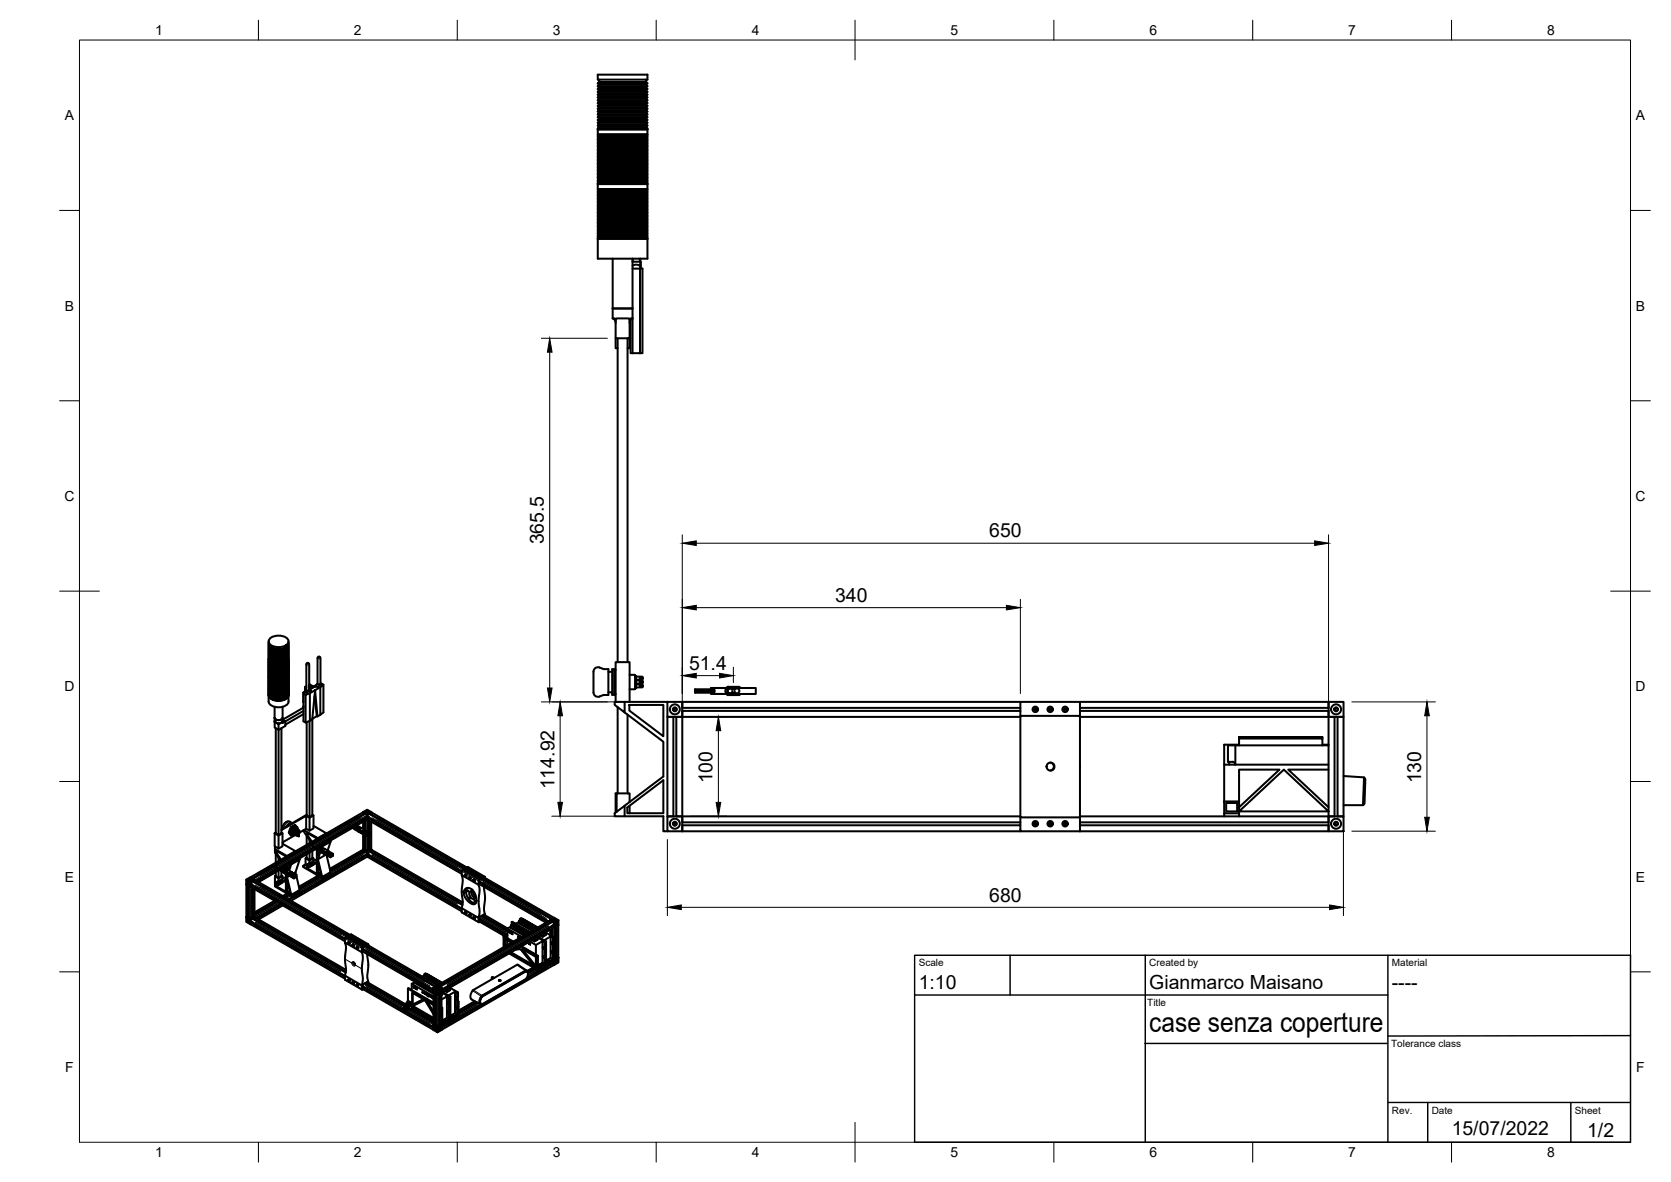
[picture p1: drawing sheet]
<svg xmlns="http://www.w3.org/2000/svg" width="420mm" height="297mm" viewBox="0 0 420 297" stroke-linecap="round" stroke-linejoin="round" font-family="sans-serif">
<defs><g id="words">
<text font-size="7" x="289" y="259.4">case senza coperture</text>
<g font-size="4.9">
<text x="136.8" y="136.8" transform="rotate(-90 136.8 136.8)">365.5</text>
<text x="248.8" y="135.1">650</text>
<text x="210" y="151.2">340</text>
<text x="173.2" y="168.3">51.4</text>
<text x="179.2" y="196.9" transform="rotate(-90 179.2 196.9)">100</text>
<text x="357.3" y="196.9" transform="rotate(-90 357.3 196.9)">130</text>
<text x="139.4" y="198.4" transform="rotate(-90 139.4 198.4)">114.92</text>
<text x="248.8" y="226.6">680</text>
<text x="231" y="248.5">1:10</text>
<text x="289" y="248.5">Gianmarco Maisano</text>
<text x="350" y="248.5">----</text>
<text x="365" y="285.2">15/07/2022</text>
<text x="399.1" y="285.7">1/2</text>
</g>
<g font-size="3.5">
<text x="39" y="8.8">1</text>
<text x="89" y="8.8">2</text>
<text x="139" y="8.8">3</text>
<text x="189" y="8.8">4</text>
<text x="239" y="8.8">5</text>
<text x="289" y="8.8">6</text>
<text x="339" y="8.8">7</text>
<text x="389" y="8.8">8</text>
<text x="16.3" y="30.2">A</text>
<text x="411.3" y="30.2">A</text>
<text x="16.3" y="78">B</text>
<text x="411.3" y="78">B</text>
<text x="16.2" y="125.9">C</text>
<text x="411.2" y="125.9">C</text>
<text x="16.2" y="173.7">D</text>
<text x="411.2" y="173.7">D</text>
<text x="16.3" y="221.6">E</text>
<text x="411.3" y="221.6">E</text>
<text x="16.4" y="269.4">F</text>
<text x="411.4" y="269.4">F</text>
<text x="39" y="290.8">1</text>
<text x="89" y="290.8">2</text>
<text x="139" y="290.8">3</text>
<text x="189" y="290.8">4</text>
<text x="239" y="290.8">5</text>
<text x="289" y="290.8">6</text>
<text x="339" y="290.8">7</text>
<text x="389" y="290.8">8</text>
</g>
<g font-size="2.5">
<text x="231" y="242.9">Scale</text>
<text x="289" y="242.9">Created by</text>
<text x="350" y="242.9">Material</text>
<text x="288.5" y="252.8">Title</text>
<text x="349.8" y="263.2">Tolerance class</text>
<text x="350" y="279.9">Rev.</text>
<text x="360" y="279.9">Date</text>
<text x="396" y="279.9">Sheet</text>
</g>
</g></defs>
<!-- layer: Visibile -->
<g fill="none" stroke="#000" stroke-width=".51">
<path d="M150.3 18.8h12.5v1.2h-12.5zM150.3 32.3v1.5h12.5v-1.3M150.3 32.5h12.5M150.3 39.7h12.5M150.3 39.3h12.5M150.3 39h12.5M150.3 38.6h12.5M150.3 38.2h12.5M150.3 37.9h12.5M150.3 37.5h12.5M150.3 37.2h12.5M150.3 36.8h12.5"/>
<path d="M150.3 36.5h12.5M150.3 36.1h12.5M150.3 35.8h12.5M150.3 35.4h12.5M150.3 35.1h12.5M150.3 34.7h12.5M150.3 34.3h12.5M150.3 34h12.5M150.3 39.7l.2 .1-.2 .2M150.3 39.3l.2 .2-.2 .2M150.3 39l.2 .1-.2 .2M150.3 38.6l.2 .2-.2 .2"/>
<path d="M150.3 38.2l.2 .2-.2 .2M150.3 37.9l.2 .2-.2 .1M150.3 37.5l.2 .2-.2 .2M150.3 37.2l.2 .1-.2 .2M150.3 36.8l.2 .2-.2 .2M150.3 36.5l.2 .1-.2 .2M150.3 36.1l.2 .2-.2 .2M150.3 35.8l.2 .1-.2 .2M150.3 35.4l.2 .2-.2 .2M150.3 35.1l.2 .1-.2 .2M150.3 34.7l.2 .2-.2 .2M150.3 34.3l.2 .2-.2 .2"/>
<path d="M150.3 34l.2 .2-.2 .1M150.3 32.3h12.5M150.3 31.5h12.5M150.3 30.8h12.5M150.3 30.1h12.5M150.3 29.4h12.5M150.3 28.7h12.5M150.3 28h12.5M150.3 27.3h12.5M150.3 26.6h12.5M150.3 25.9h12.5M150.3 25.2h12.5"/>
<path d="M150.3 24.5h12.5M150.3 23.8h12.5M150.3 23.1h12.5M150.3 22.4h12.5M150.3 21.7h12.5M150.3 20.9h12.5M150.3 31.5l.4 .4-.4 .4M150.3 30.8l.4 .4-.4 .3M150.3 30.1l.4 .4-.4 .3M150.3 29.4l.4 .4-.4 .3M150.3 28.7l.4 .4-.4 .3M150.3 28l.4 .4-.4 .3"/>
<path d="M150.3 27.3l.4 .4-.4 .3M150.3 26.6l.4 .4-.4 .3M150.3 25.9l.4 .4-.4 .3M150.3 25.2l.4 .4-.4 .3M150.3 24.5l.4 .3-.4 .4M150.3 23.8l.4 .3-.4 .4M150.3 23.1l.4 .3-.4 .4M150.3 22.4l.4 .3-.4 .4M150.3 21.7l.4 .3-.4 .4M150.3 20.9l.4 .4-.4 .4M150.5 39.8h12.1M150.5 39.5h12.1"/>
<path d="M150.5 39.1h12.1M150.5 38.8h12.1M150.5 38.4h12.1M150.5 38.1h12.1M150.5 37.7h12.1M150.5 37.3h12.1M150.5 37h12.1M150.5 36.6h12.1M150.5 36.3h12.1M150.5 35.9h12.1M150.5 35.6h12.1M150.5 35.2h12.1"/>
<path d="M150.5 34.9h12.1M150.5 34.5h12.1M150.5 34.2h12.1M150.5 33.8h12.1M150.5 33.8l-.2 .2M150.7 31.9h11.8M150.7 31.2h11.8M150.7 30.5h11.8M150.7 29.8h11.8M150.7 29.1h11.8M150.7 28.4h11.8M150.7 27.7h11.8"/>
<path d="M150.7 27h11.8M150.7 26.3h11.8M150.7 25.6h11.8M150.7 24.8h11.8M150.7 24.1h11.8M150.7 23.4h11.8M150.7 22.7h11.8M150.7 22h11.8M150.7 21.3h11.8M150.7 20.6h11.8M150.7 20v.6l-.4 .3M162.5 31.9l.3 .6"/>
<path d="M162.5 31.2l.3 .3-.3 .4M162.5 30.5l.3 .3-.3 .4M162.5 29.8l.3 .3-.3 .4M162.5 29.1l.3 .3-.3 .4M162.5 28.4l.3 .3-.3 .4M162.5 27.7l.3 .3-.3 .4M162.5 27l.3 .3-.3 .4M162.5 26.3l.3 .3-.3 .4M162.5 25.6l.3 .3-.3 .4M162.5 24.8l.3 .4-.3 .4M162.5 24.1l.3 .4-.3 .3M162.5 23.4l.3 .4-.3 .3"/>
<path d="M162.5 22.7l.3 .4-.3 .3M162.5 22l.3 .4-.3 .3M162.5 21.3l.3 .4-.3 .3M162.5 20.6l.3 .3-.3 .4M162.5 20v.6M162.6 39.8l.2 .2-.2 .2M162.6 39.5l.2 .2-.2 .1M162.6 39.1l.2 .2-.2 .2M162.6 38.8l.2 .2-.2 .1M162.6 38.4l.2 .2-.2 .2M162.6 38.1l.2 .1-.2 .2M162.6 37.7l.2 .2-.2 .2"/>
<path d="M162.6 37.3l.2 .2-.2 .2M162.6 37l.2 .2-.2 .1M162.6 36.6l.2 .2-.2 .2M162.6 36.3l.2 .2-.2 .1M162.6 35.9l.2 .2-.2 .2M162.6 35.6l.2 .2-.2 .1M162.6 35.2l.2 .2-.2 .2M162.6 34.9l.2 .2-.2 .1M162.6 34.5l.2 .2-.2 .2M162.6 34.2l.2 .1-.2 .2M162.6 33.8l.2 .2-.2 .2M162.6 33.8h.1"/>
<path d="M150.3 59.8v5.2h12.5v-5M150.3 46v1.5h12.5v-1.2M150.3 46.3h12.5M150.3 59.8h12.5M150.3 59.4h12.5M150.3 59.1h12.5M150.3 58.7h12.5M150.3 58.3h12.5M150.3 58h12.5M150.3 57.6h12.5M150.3 57.3h12.5M150.3 56.9h12.5"/>
<path d="M150.3 56.6h12.5M150.3 56.2h12.5M150.3 55.9h12.5M150.3 55.5h12.5M150.3 55.2h12.5M150.3 54.8h12.5M150.3 54.5h12.5M150.3 54.1h12.5M150.3 53.7h12.5M150.3 53.4h12.5M150.3 53.1h12.5M150.3 52.7h12.5"/>
<path d="M150.3 52.3h12.5M150.3 52h12.5M150.3 51.6h12.5M150.3 51.3h12.5M150.3 50.9h12.5M150.3 50.6h12.5M150.3 50.2h12.5M150.3 49.9h12.5M150.3 49.5h12.5M150.3 49.2h12.5M150.3 48.8h12.5M150.3 48.5h12.5"/>
<path d="M150.3 48.1h12.5M150.3 47.7h12.5M150.3 59.4l.2 .2-.2 .2M150.3 59.1l.2 .1-.2 .2M150.3 58.7l.2 .2-.2 .2M150.3 58.3l.2 .2-.2 .2M150.3 58l.2 .2-.2 .1M150.3 57.6l.2 .2-.2 .2M150.3 57.3l.2 .2-.2 .1M150.3 56.9l.2 .2-.2 .2M150.3 56.6l.2 .2-.2 .1M150.3 56.2l.2 .2-.2 .2"/>
<path d="M150.3 55.9l.2 .2-.2 .1M150.3 55.5l.2 .2-.2 .2M150.3 55.2l.2 .1-.2 .2M150.3 54.8l.2 .2-.2 .2M150.3 54.5l.2 .1-.2 .2M150.3 54.1l.2 .2-.2 .2M150.3 53.7l.2 .2-.2 .2M150.3 53.4l.2 .2-.2 .1M150.3 53.1l.2 .1-.2 .2M150.3 52.7l.2 .2-.2 .2M150.3 52.3l.2 .2-.2 .2M150.3 52l.2 .2-.2 .1"/>
<path d="M150.3 51.6l.2 .2-.2 .2M150.3 51.3l.2 .2-.2 .1M150.3 50.9l.2 .2-.2 .2M150.3 50.6l.2 .1-.2 .2M150.3 50.2l.2 .2-.2 .2M150.3 49.9l.2 .1-.2 .2M150.3 49.5l.2 .2-.2 .2M150.3 49.2l.2 .1-.2 .2M150.3 48.8l.2 .2-.2 .2M150.3 48.5l.2 .1-.2 .2M150.3 48.1l.2 .2-.2 .2M150.3 47.7l.2 .2-.2 .2"/>
<path d="M150.3 46h12.5M150.3 45.7h12.5M150.3 45.3h12.5M150.3 44.9h12.5M150.3 44.6h12.5M150.3 44.2h12.5M150.3 43.9h12.5M150.3 43.5h12.5M150.3 43.2h12.5M150.3 42.8h12.5M150.3 42.5h12.5M150.3 42.1h12.5"/>
<path d="M150.3 41.8h12.5M150.3 41.4h12.5M150.3 41.1h12.5M150.3 40.7h12.5M150.3 40.4h12.5M150.3 40h12.5M150.3 45.7l.2 .1-.2 .2M150.3 45.3l.2 .2-.2 .2M150.3 44.9l.2 .2-.2 .2M150.3 44.6l.2 .2-.2 .1M150.3 44.2l.2 .2-.2 .2M150.3 43.9l.2 .2-.2 .1"/>
<path d="M150.3 43.5l.2 .2-.2 .2M150.3 43.2l.2 .2-.2 .1M150.3 42.8l.2 .2-.2 .2M150.3 42.5l.2 .2-.2 .1M150.3 42.1l.2 .2-.2 .2M150.3 41.8l.2 .1-.2 .2M150.3 41.4l.2 .2-.2 .2M150.3 41.1l.2 .1-.2 .2M150.3 40.7l.2 .2-.2 .2M150.3 40.4l.2 .1-.2 .2M150.3 40l.2 .2-.2 .2M150.5 59.6h12.1"/>
<path d="M150.5 59.2h12.1M150.5 58.9h12.1M150.5 58.5h12.1M150.5 58.2h12.1M150.5 57.8h12.1M150.5 57.5h12.1M150.5 57.1h12.1M150.5 56.8h12.1M150.5 56.4h12.1M150.5 56.1h12.1M150.5 55.7h12.1M150.5 55.3h12.1"/>
<path d="M150.5 55h12.1M150.5 54.6h12.1M150.5 54.3h12.1M150.5 53.9h12.1M150.5 53.6h12.1M150.5 53.2h12.1M150.5 52.9h12.1M150.5 52.5h12.1M150.5 52.2h12.1M150.5 51.8h12.1M150.5 51.5h12.1M150.5 51.1h12.1"/>
<path d="M150.5 50.7h12.1M150.5 50.4h12.1M150.5 50h12.1M150.5 49.7h12.1M150.5 49.3h12.1M150.5 49h12.1M150.5 48.6h12.1M150.5 48.3h12.1M150.5 47.9h12.1M150.5 47.6h12.1M150.5 47.5l-.2 .2M150.5 45.8h12.1"/>
<path d="M150.5 45.5h12.1M150.5 45.1h12.1M150.5 44.8h12.1M150.5 44.4h12.1M150.5 44.1h12.1M150.5 43.7h12.1M150.5 43.4h12.1M150.5 43h12.1M150.5 42.7h12.1M150.5 42.3h12.1M150.5 41.9h12.1M150.5 41.6h12.1"/>
<path d="M150.5 41.2h12.1M150.5 40.9h12.1M150.5 40.5h12.1M150.5 40.2h12.1M162.6 59.6l.2 .4M162.6 59.2l.2 .2-.2 .2M162.6 58.9l.2 .2-.2 .1M162.6 58.5l.2 .2-.2 .2M162.6 58.2l.2 .1-.2 .2M162.6 57.8l.2 .2-.2 .2M162.6 57.5l.2 .1-.2 .2M162.6 57.1l.2 .2-.2 .2"/>
<path d="M162.6 56.8l.2 .1-.2 .2M162.6 56.4l.2 .2-.2 .2M162.6 56.1l.2 .1-.2 .2M162.6 55.7l.2 .2-.2 .2M162.6 55.3l.2 .2-.2 .2M162.6 55l.2 .2-.2 .1M162.6 54.6l.2 .2-.2 .2M162.6 54.3l.2 .2-.2 .1M162.6 53.9l.2 .2-.2 .2M162.6 53.6l.2 .1-.2 .2M162.6 53.2l.2 .2-.2 .2M162.6 52.9l.2 .2-.2 .1"/>
<path d="M162.6 52.5l.2 .2-.2 .2M162.6 52.2l.2 .1-.2 .2M162.6 51.8l.2 .2-.2 .2M162.6 51.5l.2 .1-.2 .2M162.6 51.1l.2 .2-.2 .2M162.6 50.7l.2 .2-.2 .2M162.6 50.4l.2 .2-.2 .1M162.6 50l.2 .2-.2 .2M162.6 49.7l.2 .2-.2 .1M162.6 49.3l.2 .2-.2 .2M162.6 49l.2 .2-.2 .1M162.6 48.6l.2 .2-.2 .2"/>
<path d="M162.6 48.3l.2 .2-.2 .1M162.6 47.9l.2 .2-.2 .2M162.6 47.6l.2 .1-.2 .2M162.6 45.8l.2 .5M162.6 45.5l.2 .2-.2 .1M162.6 45.1l.2 .2-.2 .2M162.6 44.8l.2 .1-.2 .2M162.6 44.4l.2 .2-.2 .2M162.6 44.1l.2 .1-.2 .2M162.6 43.7l.2 .2-.2 .2M162.6 43.4l.2 .1-.2 .2M162.6 43l.2 .2-.2 .2"/>
<path d="M162.6 42.7l.2 .1-.2 .2M162.6 42.3l.2 .2-.2 .2M162.6 41.9l.2 .2-.2 .2M162.6 41.6l.2 .2-.2 .1M162.6 41.2l.2 .2-.2 .2M162.6 40.9l.2 .2-.2 .1M162.6 40.5l.2 .2-.2 .2M162.6 40.2l.2 .2-.2 .1M162.6 47.5v.1M150.3 60h12.5M154.1 77.5h4.9M154.1 65v15"/>
<path d="M154.1 80a1.26 1.26 0 0 1 .7 1.1M159 65v23.8M159 67.5h1.9M159.1 65.8h.9a.79 .79 0 0 1 1 .1l-.1 .8a1.98 1.98 0 0 0-1.9 0M159.1 65l-.1 .8M160.9 65l.1 .8M161 66.8v.7M161 65l.1 2h-.1M161.1 67v.5M154.1 80h.5l.2 .5M154.8 85v2.5h.5M154.9 80.1h3.3l.1 .4v4.5h-3.5v-4.5z"/>
<path d="M155.3 85v81.4M157.8 85v81.4M158.3 85v2.5h-.5M158.3 80.5l.2-.5h.5a1.22 1.22 0 0 0-.7 1.1M158.6 80.4v8.4h2.9v-21.3h-.6v21.3M67.5 174.6v1.7a2.21 2.21 0 0 0 2.6 1.4 2.21 2.21 0 0 0 2.5-1.4l-.1-1.7M67.5 174.7a2.21 2.21 0 0 0 2.6 1.4 2.21 2.21 0 0 0 2.5-1.4M67.5 170.1a1.71 1.71 0 0 0 1.9 1.9 2.65 2.65 0 0 0 3.2-1.4M67.5 170.2a2.21 2.21 0 0 0 2.6 1.4 2.21 2.21 0 0 0 2.5-1.4M67.5 165.7a2.21 2.21 0 0 0 2.6 1.4 2.13 2.13 0 0 0 2.4-1.5 1.68 1.68 0 0 1-1.8 1.9 2.65 2.65 0 0 1-3.2-1.4zM67.5 161.2a1.7 1.7 0 0 0 1.9 1.8 2.65 2.65 0 0 0 3.2-1.4l-.1-.4M67.5 170.6a2.3 2.3 0 0 0 2.8 1.5l1.5-.4a1.27 1.27 0 0 0 .8-1.1"/>
<path d="M67.5 166.1a2.3 2.3 0 0 0 2.8 1.5l1.5-.4a1.27 1.27 0 0 0 .8-1.1M67.5 174.5a2.28 2.28 0 0 0 2.8 1.5l1.5-.4a1.25 1.25 0 0 0 .8-1.1M67.5 174.4a2.28 2.28 0 0 0 2.8 1.5l1.5-.4a1.25 1.25 0 0 0 .8-1.1M67.5 174.3a2.28 2.28 0 0 0 2.8 1.5l1.5-.4a1.25 1.25 0 0 0 .8-1.1M67.5 174.2a2.28 2.28 0 0 0 2.8 1.5l1.5-.4a1.25 1.25 0 0 0 .8-1.1M67.5 174.1a2.28 2.28 0 0 0 2.8 1.5l1.5-.4a1.25 1.25 0 0 0 .8-1.1M67.5 173.9a2.28 2.28 0 0 0 2.8 1.5l1.5-.3a1.25 1.25 0 0 0 .8-1.2M67.5 173.8a2.28 2.28 0 0 0 2.8 1.5l1.5-.4a1.25 1.25 0 0 0 .8-1.1M67.5 173.7a2.28 2.28 0 0 0 2.8 1.5l1.5-.4a1.25 1.25 0 0 0 .8-1.1M67.5 173.6a2.28 2.28 0 0 0 2.8 1.5l1.5-.4a1.25 1.25 0 0 0 .8-1.1M67.5 173.5a2.28 2.28 0 0 0 2.8 1.5l1.5-.4a1.25 1.25 0 0 0 .8-1.1M67.5 173.4a2.28 2.28 0 0 0 2.8 1.5l1.5-.4a1.25 1.25 0 0 0 .8-1.1"/>
<path d="M67.5 173.3a2.28 2.28 0 0 0 2.8 1.5l1.5-.4a1.25 1.25 0 0 0 .8-1.1M67.5 173.1a2.28 2.28 0 0 0 2.8 1.5l1.5-.4a1.25 1.25 0 0 0 .8-1.1M67.5 173a2.28 2.28 0 0 0 2.8 1.5l1.5-.4a1.25 1.25 0 0 0 .8-1.1M67.5 172.9a2.28 2.28 0 0 0 2.8 1.5l1.5-.4a1.25 1.25 0 0 0 .8-1.1M67.5 172.8a2.28 2.28 0 0 0 2.8 1.5l1.5-.4a1.25 1.25 0 0 0 .8-1.1M67.5 172.7a2.28 2.28 0 0 0 2.8 1.5l1.5-.4a1.25 1.25 0 0 0 .8-1.1M67.5 172.6a2.28 2.28 0 0 0 2.8 1.5l1.5-.4a1.25 1.25 0 0 0 .8-1.1M67.5 172.4a2.28 2.28 0 0 0 2.8 1.5l1.5-.3a1.25 1.25 0 0 0 .8-1.2M67.5 172.3a2.28 2.28 0 0 0 2.8 1.5l1.5-.4a1.25 1.25 0 0 0 .8-1.1M67.5 172.2a2.28 2.28 0 0 0 2.8 1.5l1.5-.4a1.25 1.25 0 0 0 .8-1.1M67.5 172.1a2.28 2.28 0 0 0 2.8 1.5l1.5-.4a1.25 1.25 0 0 0 .8-1.1M67.5 172a2.28 2.28 0 0 0 2.8 1.5l1.5-.4a1.25 1.25 0 0 0 .8-1.1"/>
<path d="M67.5 171.9a2.28 2.28 0 0 0 2.8 1.5l1.5-.4a1.25 1.25 0 0 0 .8-1.1M67.5 171.7a2.28 2.28 0 0 0 2.8 1.5l1.5-.3a1.25 1.25 0 0 0 .8-1.2M67.5 171.6a2.28 2.28 0 0 0 2.8 1.5l1.5-.3a1.25 1.25 0 0 0 .8-1.2M67.5 171.5a2.28 2.28 0 0 0 2.8 1.5l1.5-.4a1.25 1.25 0 0 0 .8-1.1M67.5 171.4a2.28 2.28 0 0 0 2.8 1.5l1.5-.4a1.25 1.25 0 0 0 .8-1.1M67.5 171.3a2.28 2.28 0 0 0 2.8 1.5l1.5-.4a1.25 1.25 0 0 0 .8-1.1M67.5 171.2a2.28 2.28 0 0 0 2.8 1.5l1.5-.4a1.25 1.25 0 0 0 .8-1.1M67.5 171a2.28 2.28 0 0 0 2.8 1.5l1.5-.3a1.25 1.25 0 0 0 .8-1.2M67.5 170.9a2.28 2.28 0 0 0 2.8 1.5l1.5-.3a1.25 1.25 0 0 0 .8-1.2M67.5 170.8a2.28 2.28 0 0 0 2.8 1.5l1.5-.4a1.25 1.25 0 0 0 .8-1.1M67.5 170.7a2.28 2.28 0 0 0 2.8 1.5l1.5-.4a1.25 1.25 0 0 0 .8-1.1M67.5 170a2.28 2.28 0 0 0 2.8 1.5l1.5-.4a1.25 1.25 0 0 0 .8-1.1"/>
<path d="M67.5 169.9a2.28 2.28 0 0 0 2.8 1.5l1.5-.4a1.25 1.25 0 0 0 .8-1.1M67.5 169.8a2.28 2.28 0 0 0 2.8 1.5l1.5-.4a1.25 1.25 0 0 0 .8-1.1M67.5 169.7a2.28 2.28 0 0 0 2.8 1.5l1.5-.4a1.25 1.25 0 0 0 .8-1.1M67.5 169.6a2.28 2.28 0 0 0 2.8 1.5l1.5-.4a1.25 1.25 0 0 0 .8-1.1M67.5 169.4a2.28 2.28 0 0 0 2.8 1.5l1.5-.3a1.25 1.25 0 0 0 .8-1.2M67.5 169.3a2.28 2.28 0 0 0 2.8 1.5l1.5-.3a1.25 1.25 0 0 0 .8-1.2M67.5 169.2a2.28 2.28 0 0 0 2.8 1.5l1.5-.4a1.25 1.25 0 0 0 .8-1.1M67.5 169.1a2.28 2.28 0 0 0 2.8 1.5l1.5-.4a1.25 1.25 0 0 0 .8-1.1M67.5 169a2.28 2.28 0 0 0 2.8 1.5l1.5-.4a1.25 1.25 0 0 0 .8-1.1M67.5 168.9a2.28 2.28 0 0 0 2.8 1.5l1.5-.4a1.25 1.25 0 0 0 .8-1.1M67.5 168.8a2.28 2.28 0 0 0 2.8 1.5l1.5-.4a1.25 1.25 0 0 0 .8-1.1M67.5 168.6a2.28 2.28 0 0 0 2.8 1.5l1.5-.3a1.25 1.25 0 0 0 .8-1.2"/>
<path d="M67.5 168.5a2.28 2.28 0 0 0 2.8 1.5l1.5-.4a1.25 1.25 0 0 0 .8-1.1M67.5 168.4a2.28 2.28 0 0 0 2.8 1.5l1.5-.4a1.25 1.25 0 0 0 .8-1.1M67.5 168.3a2.28 2.28 0 0 0 2.8 1.5l1.5-.4a1.25 1.25 0 0 0 .8-1.1M67.5 168.2a2.28 2.28 0 0 0 2.8 1.5l1.5-.4a1.25 1.25 0 0 0 .8-1.1M67.5 168.1a2.28 2.28 0 0 0 2.8 1.5l1.5-.4a1.25 1.25 0 0 0 .8-1.1M67.5 168a2.28 2.28 0 0 0 2.8 1.5l1.5-.4a1.25 1.25 0 0 0 .8-1.1M67.5 167.8a2.28 2.28 0 0 0 2.8 1.5l1.5-.4a1.25 1.25 0 0 0 .8-1.1M67.5 167.7a2.28 2.28 0 0 0 2.8 1.5l1.5-.4a1.25 1.25 0 0 0 .8-1.1M67.5 167.6a2.28 2.28 0 0 0 2.8 1.5l1.5-.4a1.25 1.25 0 0 0 .8-1.1M67.5 167.5a2.28 2.28 0 0 0 2.8 1.5l1.5-.4a1.25 1.25 0 0 0 .8-1.1M67.5 167.4a2.28 2.28 0 0 0 2.8 1.5l1.5-.4a1.25 1.25 0 0 0 .8-1.1M67.5 167.3a2.28 2.28 0 0 0 2.8 1.5l1.5-.4a1.25 1.25 0 0 0 .8-1.1"/>
<path d="M67.5 167.1a2.28 2.28 0 0 0 2.8 1.5l1.5-.4a1.25 1.25 0 0 0 .8-1.1M67.5 167a2.28 2.28 0 0 0 2.8 1.5l1.5-.4a1.25 1.25 0 0 0 .8-1.1M67.5 166.9a2.28 2.28 0 0 0 2.8 1.5l1.5-.4a1.25 1.25 0 0 0 .8-1.1M67.5 166.8a2.28 2.28 0 0 0 2.8 1.5l1.5-.4a1.25 1.25 0 0 0 .8-1.1M67.5 166.7a2.28 2.28 0 0 0 2.8 1.5l1.5-.4a1.25 1.25 0 0 0 .8-1.1M67.5 166.6a2.28 2.28 0 0 0 2.8 1.5l1.5-.4a1.25 1.25 0 0 0 .8-1.1M67.5 166.5a2.28 2.28 0 0 0 2.8 1.5l1.5-.4a1.25 1.25 0 0 0 .8-1.1M67.5 166.3a2.28 2.28 0 0 0 2.8 1.5l1.5-.4a1.25 1.25 0 0 0 .8-1.1M67.5 166.2a2.28 2.28 0 0 0 2.8 1.5l1.5-.4a1.25 1.25 0 0 0 .8-1.1M67.6 165.5a2.22 2.22 0 0 0 2.7 1.5l1.1-.2a1.5 1.5 0 0 0 1.2-1.3M67.6 165.3a2.22 2.22 0 0 0 2.7 1.5l1.1-.2a1.5 1.5 0 0 0 1.2-1.3M67.6 165a2.22 2.22 0 0 0 2.7 1.6l1.1-.2a1.5 1.5 0 0 0 1.2-1.4"/>
<path d="M67.6 164.8a2.22 2.22 0 0 0 2.7 1.5l1.1-.2a1.5 1.5 0 0 0 1.2-1.3M67.6 164.6a2.22 2.22 0 0 0 2.7 1.5l1.1-.2a1.5 1.5 0 0 0 1.2-1.3M67.6 164.3a2.22 2.22 0 0 0 2.7 1.6l1.1-.2a1.5 1.5 0 0 0 1.2-1.4M67.6 164.1a2.22 2.22 0 0 0 2.7 1.5l1.1-.2a1.5 1.5 0 0 0 1.2-1.3M67.6 163.9a2.22 2.22 0 0 0 2.7 1.5l1.1-.2a1.5 1.5 0 0 0 1.2-1.3M67.6 163.6a2.22 2.22 0 0 0 2.7 1.6l1.1-.2a1.5 1.5 0 0 0 1.2-1.4M67.6 163.4a2.22 2.22 0 0 0 2.7 1.6l1.1-.3a1.5 1.5 0 0 0 1.2-1.3M67.6 163.2a2.22 2.22 0 0 0 2.7 1.5l1.1-.2a1.5 1.5 0 0 0 1.2-1.3M67.6 162.9a2.22 2.22 0 0 0 2.7 1.6l1.1-.2a1.5 1.5 0 0 0 1.2-1.4M67.6 162.7a2.22 2.22 0 0 0 2.7 1.6l1.1-.2a1.5 1.5 0 0 0 1.2-1.4M67.6 162.5a2.22 2.22 0 0 0 2.7 1.5l1.1-.2a1.5 1.5 0 0 0 1.2-1.3M67.6 162.3a2.22 2.22 0 0 0 2.7 1.5l1.1-.2a1.5 1.5 0 0 0 1.2-1.3"/>
<path d="M67.6 162a2.22 2.22 0 0 0 2.7 1.6l1.1-.2a1.5 1.5 0 0 0 1.2-1.4M67.6 161.7a2.18 2.18 0 0 0 2.7 1.6l1.1-.2a1.46 1.46 0 0 0 1.1-1.4M67.9 162.3a3.2 3.2 0 0 0 4.3 0M67.9 160.5a3.4 3.4 0 0 1 4.6 .3 1.57 1.57 0 0 1-1.8 1.8 3 3 0 0 1-3.1-1.1v-.7zM68.3 175.5a3.8 3.8 0 0 0 3.5 0M68.3 175.1v.1a3.8 3.8 0 0 0 3.5 0M68.3 175a3.8 3.8 0 0 0 3.5 0M68.3 174.9a3.8 3.8 0 0 0 3.5 0M68.3 174.8a3.8 3.8 0 0 0 3.5 0M68.3 174.7a3.8 3.8 0 0 0 3.5 0M68.3 174.5a3.8 3.8 0 0 0 3.5 0M68.3 174.3v.1a3.8 3.8 0 0 0 3.5 0"/>
<path d="M68.3 174.2a3.8 3.8 0 0 0 3.5 0M68.3 174.1a3.8 3.8 0 0 0 3.5 0M68.3 174a3.8 3.8 0 0 0 3.5 0M68.3 173.6v.1a3.8 3.8 0 0 0 3.5 0M68.3 173.5a3.8 3.8 0 0 0 3.5 0M68.3 173.4a3.8 3.8 0 0 0 3.5 0M68.3 173.3a3.8 3.8 0 0 0 3.5 0M68.3 173.1a3.8 3.8 0 0 0 3.5 0M68.3 173a3.8 3.8 0 0 0 3.5 0M68.3 172.8v.1a3.8 3.8 0 0 0 3.5 0M68.3 172.7a3.8 3.8 0 0 0 3.5 0M68.3 172.6a3.8 3.8 0 0 0 3.5 0"/>
<path d="M68.3 172.5a3.8 3.8 0 0 0 3.5 0M68.3 172.4a3.8 3.8 0 0 0 3.5 0M68.3 172.3a3.8 3.8 0 0 0 3.5 0M68.3 172.1v.1a3.8 3.8 0 0 0 3.5 0M68.3 172v.1a3.8 3.8 0 0 0 3.5 0M68.3 171.9a3.8 3.8 0 0 0 3.5 0M68.3 171.8a3.8 3.8 0 0 0 3.5 0M68.3 171a3.8 3.8 0 0 0 3.5 0M68.3 170.9a3.8 3.8 0 0 0 3.5 0M68.3 170.8a3.8 3.8 0 0 0 3.5 0M68.3 170.7a3.8 3.8 0 0 0 3.5 0M68.3 170.5v.1a3.8 3.8 0 0 0 3.5 0"/>
<path d="M68.3 170.4v.1a3.8 3.8 0 0 0 3.5 0M68.3 170.3a3.8 3.8 0 0 0 3.5 0M68.3 170.2a3.8 3.8 0 0 0 3.5 0M68.3 170.1a3.8 3.8 0 0 0 3.5 0M68.3 170a3.8 3.8 0 0 0 3.5 0M68.3 169.8v.1a3.8 3.8 0 0 0 3.5 0M68.3 169.6a3.8 3.8 0 0 0 3.5 0M68.3 169.5a3.8 3.8 0 0 0 3.5 0M68.3 169.4a3.8 3.8 0 0 0 3.5 0M68.3 169.3a3.8 3.8 0 0 0 3.5 0M68.3 168.9a3.8 3.8 0 0 0 3.5 0M68.3 168.8a3.8 3.8 0 0 0 3.5 0"/>
<path d="M68.3 168.7a3.8 3.8 0 0 0 3.5 0M68.3 168.6a3.8 3.8 0 0 0 3.5 0M68.3 168.5a3.8 3.8 0 0 0 3.5 0M68.3 168.2v.1a3.8 3.8 0 0 0 3.5 0M68.3 168.1a3.8 3.8 0 0 0 3.5 0M68.3 168a3.8 3.8 0 0 0 3.5 0M68.3 167.9a3.8 3.8 0 0 0 3.5 0M68.3 167.8a3.8 3.8 0 0 0 3.5 0M68.3 167.4a3.8 3.8 0 0 0 3.5 0M68.3 167.3a3.8 3.8 0 0 0 3.5 0M68.3 167.2a3.8 3.8 0 0 0 3.5 0M68.3 166.4a3.7 3.7 0 0 0 3.5 0"/>
<path d="M68.3 166.2a3.7 3.7 0 0 0 3.5 0M68.3 165.7a3.7 3.7 0 0 0 3.5 0M68.3 165.5a3.7 3.7 0 0 0 3.5 0M68.3 165.2a3.6 3.6 0 0 0 3.5 0M68.3 165a3.6 3.6 0 0 0 3.5 0M68.3 164.8a3.6 3.6 0 0 0 3.5 0M68.3 164.3a3.7 3.7 0 0 0 3.5 0M68.3 164.1a3.7 3.7 0 0 0 3.5 0M68.3 163.6a3.7 3.7 0 0 0 3.5 0M68.3 163.4a3.7 3.7 0 0 0 3.5 0M68.3 162.9a3.7 3.7 0 0 0 3.5 0M68.3 175.4h.1"/>
<path d="M68.3 175.3h.1M68.3 174.6h.1M68.3 173.9h.1M68.3 173.8h.1M68.3 173.2h.1M68.3 171.7h.1M68.3 169.7v.1M68.3 169.1v.1M68.3 169v.1M68.3 168.3v.1M68.3 167.6v.1M68.3 167.5v.1"/>
<path d="M68.3 165.9l.1 .1M68.3 164.6h.1M68.3 163.9h.1M68.3 163.2h.1M68.3 175.4a3.8 3.8 0 0 0 3.5 0M68.3 175.3a3.8 3.8 0 0 0 3.5 0M68.3 174.6a3.8 3.8 0 0 0 3.5 0M68.3 173.9a3.8 3.8 0 0 0 3.5 0M68.3 173.8a3.8 3.8 0 0 0 3.5 0M68.3 173.2a3.8 3.8 0 0 0 3.5 0M68.3 171.7a3.8 3.8 0 0 0 3.5 0M68.3 169.8a3.8 3.8 0 0 0 3.5 0"/>
<path d="M68.3 169.2a3.8 3.8 0 0 0 3.5 0M68.3 169.1a3.8 3.8 0 0 0 3.5 0M68.3 168.4a3.8 3.8 0 0 0 3.5 0M68.3 167.7a3.8 3.8 0 0 0 3.5 0M68.3 167.6a3.8 3.8 0 0 0 3.5 0M68.4 166l1.7 .4 1.6-.4M68.4 164.6l1.7 .4 1.6-.4M68.4 163.9l1.7 .4 1.6-.4M68.4 163.2l1.7 .4 1.6-.4M69 177.6v3.8M71.1 177.6v3.8M71.8 174.8h.1"/>
<path d="M71.8 175.5h.1M71.8 175.4h.1M71.8 175.3h.1M71.8 175.1v.1M71.8 175v.1M71.8 174.9h.1M71.8 174.7h.1M71.8 174.6h.1M71.8 174.5h.1M71.8 174.3v.1M71.8 174.2v.1M71.8 174.1h.1"/>
<path d="M71.8 174h.1M71.8 173.9h.1M71.8 173.8h.1M71.8 173.6v.1M71.8 173.5v.1M71.8 173.4h.1M71.8 173.3h.1M71.8 173.2h.1M71.8 173.1h.1M71.8 173h.1M71.8 172.8v.1M71.8 172.7h.1"/>
<path d="M71.8 172.6h.1M71.8 172.5h.1M71.8 172.4h.1M71.8 172.3h.1M71.8 172.1v.1M71.8 172h.1M71.8 171.9h.1M71.8 171.8h.1M71.8 171.7h.1M71.8 171h.1M71.8 170.9h.1M71.8 170.8h.1"/>
<path d="M71.8 170.7h.1M71.8 170.5v.1M71.8 170.4v.1M71.8 170.3h.1M71.8 170.2h.1M71.8 170.1h.1M71.8 170h.1M71.8 169.8v.1M71.8 169.7v.1M71.8 169.6h.1M71.8 169.5h.1M71.8 169.4h.1"/>
<path d="M71.8 169.3h.1M71.8 169.1v.1M71.8 169v.1M71.8 168.9v.1M71.8 168.8h.1M71.8 168.7h.1M71.8 168.6h.1M71.8 168.5h.1M71.8 168.3v.1M71.8 168.2v.1M71.8 168.1h.1M71.8 168h.1"/>
<path d="M71.8 167.9h.1M71.8 167.8h.1M71.8 167.6v.1M71.8 167.5v.1M71.8 167.4v.1M71.8 167.3h.1M71.8 167.2h.1M71.8 165.9l-.1 .1M71.8 164.6h-.1M71.8 163.9h-.1M71.8 163.2h-.1M72.5 170.1v.5"/>
<path d="M76.3 177.8l-5.2 3.1 .7 .4-.8 .4 .1-.3M76.3 177.6v.3M76.3 174.3l.5 .3M76.3 178.7l-4.5 2.6v1.1l-1.8 1v26.4M76.3 179.5l-4.5 2.6M76.3 177.5h.1M76.4 174.2l-.1-.2v2.5M76.6 174l-.2 .1M76.6 173.9v.2M77 172.8l-.3-.2v1.2l-.4 .2M77 173.4a.26 .26 0 0 0-.3 .2 .26 .26 0 0 0 .2 .3 .34 .34 0 0 0 .4 .2 .34 .34 0 0 0 .2-.4l.2-.1 .5 .1M77 172.4l-.3 .2"/>
<path d="M77.1 166.7l.4-.1 .2 .3 .1 6.5-.4 .2-.4-.2zM77.2 174.2v.2M77.7 172.9l.7-.3-.6-.3v.7M77.7 172.3l.8 .3-.7 .4 .7-.4zM77.7 172l1.1 .5 .8-.4M77.7 173.3l.4 .3M77.8 172.3h-.1M77.9 174.2l-1.1 .4v7M78.1 173.6l.1 .1M78.3 173.7v.1M79.1 175l.6 5-1.2 .6M79.2 173.4l.6 6.7-.1-.1"/>
<path d="M79.2 173.4l-.7 7.4-1.7 .8-.5-.3v-7l.3-.3M79.2 173.4l-1.3 .8v7M79.4 172.4v.2M79.4 172.4h.1M79.4 172.4v.1M79.4 172.5l.5 .2M79.4 172.4l-1.7 .9M79.8 171.8v-6.4l.3-.4 .4 .1 .1 .3v6.4M79.9 172.7h.1M79.9 172.7v.2M80.5 179.6v-6.9l.8-.6v6.9l-1.5 1.1M80.5 172.7l-1.3 .7"/>
<path d="M80.6 171.8l.4 .3h-.5l-.6 .6M80.6 171.8l-.4 .2-.4-.2-.4 .6M80.7 171.8l.6 .3M81 172.1v.2M150.7 167.8l1.2 .4h1.1v6.5a3.1 3.1 0 0 0-2.3 .3M150.8 167.7a1.27 1.27 0 0 0-1.6 1.7v4a1.27 1.27 0 0 0 1.6 1.6M153 174h.9M153 168.8h.9M153.9 168.2h.5v6.4h-.5zM154.5 168.4l.1-.2 .2 .2M154.5 174.4l.1 .2 .2-.2M154.8 176.4h-.2v.8l2.5 1.8v-2.6"/>
<path d="M154.8 176.4v-10h3.5v10M154.8 176.4h13M155.3 177.7v21.7M157.1 179l9.7 7.4v8.7l-11.8 8.9v-4.6h3.3v2.2M157.8 179.6v19.8M158.2 177.2h8.6v7.8l-8.6-6.4zM158.3 169.6h1.4v3.6h-1.4M159.7 169.8h.2v.4h-.2M159.9 172h1.6l.2 .2-.2 .5h-1.6M159.9 171h1.6l.2 .2-.2 .6h-1.6M159.9 170h1.6l.2 .3-.2 .5h-1.6M159.9 170.2v2.4h-.2"/>
<path d="M159.9 172.6v.4h-.2M160.9 172.3l.5 .1-.4 .1zM160.9 171.3l.5 .1-.4 .1zM160.9 170.3l.5 .1-.4 .1zM167.8 176.4h3.8v3.8h-3.8zM171.6 176.4h85M171.6 176.6v1.2M171.6 178.7v1.2M171.6 177.9h85M171.6 178.7h85M174.8 173.4v.2h4.4M174.8 173.9v.2h4.4"/>
<path d="M174.8 173.4h4.4M174.8 173.9h4.4M178.8 173.2v-.3h11.2v1.5h-11.2v-.3M178.8 173.4h.1M178.8 173.6v.1M178.8 173.9h.1M179.2 173.2v-.3l.5 .6M179.2 173.4h.1M179.2 173.6v.1M179.2 173.9h.1M179.2 173.2h-4.4v.2M179.2 173.2v.2"/>
<path d="M179.2 173.4v.2M179.2 173.7h-4.4v.2M179.2 173.7v.2M179.2 173.9v.2M179.7 173.8l-.5 .6v-.3M182.7 172.9l.3-.3h2.8l.3 .3h-6.9M182.7 174.4h3.4l-.3 .3h-2.8zM183.2 173.1a.62 .62 0 0 1 .9 .3l.3-.2 .3 .2a.62 .62 0 0 1 1-.3 .62 .62 0 0 1 0 1 .62 .62 0 0 1-1-.2l-.3 .1-.3-.1a.62 .62 0 0 1-.9 .2 .62 .62 0 0 1 0-1zM183.5 173l-.5 .1-.6 .4M183.5 174.3l-4.3 .1M183.5 172.9v.1M183.5 173a.67 .67 0 0 0-.6 .7 .67 .67 0 0 0 .6 .6l-1.1-.5"/>
<path d="M256.6 179.9h14.9v25.5h-14.9zM256.6 179.9v-3.5h14.9v3.5M260 178.1l.3-.2 .3 .2v.3l-.3 .2-.3-.2zM263.8 178.1l.3-.2 .3 .2v.3l-.3 .2-.3-.2zM267.5 178.1l.3-.2 .3 .2v.3l-.3 .2-.3-.2zM271.5 176.4h62.6M271.5 177.9h62.6M271.5 178.7h62.6M334.1 176.4h3.7v3.8h-3.7zM334.1 176.6v1.2M334.1 178.7v1.2M69 180.4a1.16 1.16 0 0 0 2.1 0"/>
<path d="M69.3 183v26.4l.7 .4 .8-.4v-26.4M69.9 181.8l-.6-.2-.3-.3 .1 1.5 .9 .6v-1.4M69.9 181.8l.1 .2M70.2 181.8l-.2 .2M71.1 181.3l-.9 .5M77.8 181.2v24.1M78.5 180.6v24.3l-.7 .4-.7-.4v-23.5M155 199.4h-.2v4.8l-.2 .2v.7h12.2v3.8h1M167.8 180.2v25M168 180.2h1.2M169.3 180.2v25M170.1 180.2v25"/>
<path d="M170.1 180.2h1.2M256.6 180.2h-85v25h85M264.1 191.6a1.01 1.01 0 0 1 .9 1 1.01 1.01 0 0 1-.9 1M271.5 180.2h62.6v25h-22.5M309.1 191.5v.7M310.6 187.3v4.8l-.2-.5-.5-.2M311.6 185.2l20.9 .1zM311.6 185.3v.3h20.9v1.7M311.6 185.6v1.7M311.6 187.1h-3.8v5.1M332.5 185.3v.3M332.5 187.1h1.6"/>
<path d="M334.1 187.3h-25.3v4.2h1.1M334.1 193.4h-10.2l10.2 9.5M334.1 192.2h-26.3v9.2M334.3 180.2h1.2M335.6 180.2v25M336.3 180.2v25M336.4 180.2h1.2M337.8 195l5.2 .4M337.8 180.2v25M343 195.4l.1 .2-.2 6.4-.2 .3zM343.1 195.8h.2v.8l-.2 5.4h-.2M69.1 209.4l.9 .6v3.2l-.9-.5z"/>
<path d="M69.1 212.7v1.5l1.4 2M69.1 213.4l3.1 1.8M69.3 214.5v2.3M69.3 209.2l-.2 .2M69.5 218.2l1.2 .7M69.5 218l1.2 .6v.4l1.1 .6M69.5 218l1.2 .7M69.5 218h.1M69.5 218l1.2 .8M69.6 217.9l4.3 2.3v.6l-1.8-1.1M69.6 217.9h-.1M69.7 218.3l-5.3 3"/>
<path d="M69.8 218.4l-5.2 3M69.9 214l-.4 .3M70 215.6v.8M70 218.8v1.8M70.3 218.6l-5.3 3.1M70.7 219l.1 1.2-.8 .4-.7-.4v-1M70.8 209.2l.2 .2v3.3l-1 .5M70.8 218.3v.1M70.8 218.5l1.3 .7M70.8 218.5v.3M71 212l3.3 1.9-2.1 1.2M71 209.4l-1 .6"/>
<path d="M71.2 218.3l.3 .1-.2 .1zM71.2 218.5h.2M71.5 219.4l.5 .3M71.6 217.9l.3 .4M71.7 218.6l.3 .1-.1 .1zM71.8 218.8h.1M71.9 219l.6-.4 .9 .6M71.9 219.7v1.4l-2.8 .8v-.2M71.9 215.3l-2.4-1.5v.5l1.2 1.7M71.9 217.7h-.1M72 219.3h-.5M72 219l-.2 .1 1 .5 .6-.4 1.1 .7"/>
<path d="M72 219.7l.8 .4zM72.1 219.2l.1 .2M72.1 219.6v.1M72.1 219.6l-.1 .1M72.1 219.2h-.1M72.1 219.7h-.1M72.2 217.5v1M72.2 219.4h.1M72.2 219.6l.2 .1M72.2 219.4l.2 .1M72.2 219.6l-.2-.1-.1-.3 .2 .4M72.3 219.9l-.1 .5 1 4.7-1-.5"/>
<path d="M72.4 219.5l-.2 .1M72.4 219.5l.3 .2-.1 .2-.2-.2 .2-.1M72.5 219.5h-.1M72.5 218.6v.1M72.6 209.2l.1 .1M72.8 219.4v.2M72.9 217.1l-.5 1.6-1-.7M73.1 207.1l-.4 .2M73.1 207.9l.9-.5h.2a1.69 1.69 0 0 0-1.3 1.6l-.2 .3 .5 .7-.1-.1a1.09 1.09 0 0 1-.1-1.7zM73.1 207.9l.1 .1M73.2 216.9l-.5 1.9M73.3 206.9l-.3-.4-.8-.1a2.05 2.05 0 0 0-1.2 1.9"/>
<path d="M73.3 219.1l.1 .1M73.3 219.5l.3 .1-.2 .1zM73.3 219.6h.2M73.4 209.8h.1M73.5 208.1l.4-.3h.4l-.6 .1-.4 .5-.3 .9 .3 .4-.3-.6zM73.6 209.8l-.4 .2M73.7 209.7l.5 .1M73.8 207.9l-.5 .6-.2 .6M73.8 219.8l.3 .1-.2 .1zM73.8 220h.2M73.8 209v.6M73.9 207.9l-.5 .6-.2 .6"/>
<path d="M73.9 208l-.4 .5-.2 .7M74 209.8h-.5M74 209.7l.5 .2M74.1 208.6l-.3 .4a.44 .44 0 0 0 .3 .7M74.1 208.5v.1M74.3 207.4l.4 .6M74.3 209.8l-3.3 1.9M74.3 213.9v.1M74.3 219.2l.1 .6M74.3 207.8h.1M74.3 208.4l-.5 .7 .3-.5M74.4 208.4l-.5 .7 .1 .6"/>
<path d="M74.4 207.8h-.5l-.6 .6-.2 .6 .2 .7M74.4 207.8a1.13 1.13 0 0 0-1.3 .9M74.4 207.8l-.6 .1-.5 .6-.2 .8 .3 .4M74.5 207.8l-.6 .1-.5 .6-.2 .8 .2 .5M74.5 207.8h.1M74.5 209.1l.1 .8zM74.5 207.9h-.5l-.6 .5-.2 1 .2 .4M74.5 208.3h.1M74.5 219.9v.5l-.6 .4M74.5 219.9l-.6 .3M74.6 208.2l.3 .3-.4-.2M74.6 208.3l.1 .1"/>
<path d="M74.6 209.9h.1M74.6 207.9l-.2-.2a1.32 1.32 0 0 0-1.2 .7 1.32 1.32 0 0 0 .1 1.4h.2l-.3-.5 .3-.9 .6-.5h.4l-.6 .1-.5 .6-.1 .8 .2 .4M74.6 208.2a1.02 1.02 0 0 0-.9 1.5M74.7 209.7l.5 .4-.5-.2zM74.7 209.7l.4 .2M74.7 209.4l.5 .4-.5-.2zM74.7 209.4l.4 .2M74.7 209l.4 .3M74.7 208.9l.1 .2M74.7 208.4h-.3M74.7 208.4h.1M74.7 208.9l-.2 .2"/>
<path d="M74.7 208.4l.5 .3M74.7 208.1h.1M74.8 208.4a.85 .85 0 0 0-.8 1.3M74.8 208.1h.1M74.8 208.4h-.5M74.8 209.3v.1M74.8 209.7h.1M74.8 208.3l-.2-.2a1.1 1.1 0 0 0-.9 1.6l.2 .1M74.8 208.9l-.2 .2M74.8 208.4v.1M74.8 208.3a.43 .43 0 0 0-.6-.4 1.29 1.29 0 0 0-.7 1.9M75 209.3h.1"/>
<path d="M74.9 209.7v.1M75 209.9v.2M75 209.3v.1M75 210h.1M75 209.6v.1M75 209.4h.1M75 209.9h.1M75 209.8h.1M75 209.7h.1M75.1 209.7h-.1M75.1 210h.1M75.1 209.7h.1"/>
<path d="M75.1 209.4h.1M75.1 209.9l.1 .2M75.1 209.6l.1 .2M75.1 209.3l.1 .1M75.1 209.5v.1M75.1 209.6a.64 .64 0 0 0 .1-1l-.7 .4a.64 .64 0 0 0 0 .9h.2M75.2 209.5l-.5-.5v.3l.4 .2M75.2 209.4v.1M75.2 209.5h-.1M75.2 209.4l.1-.4a.57 .57 0 0 0-.8-.1 .57 .57 0 0 0-.1 .7l.2 .3M75.3 215.7l-2.1 1.3M75.4 215.7v.3l-2.2 1.2"/>
<path d="M75.4 216l-1.1 3.2-.4 .3M76.2 217.6v.3l3.5 2v.3M76.2 208.7l2 3M76.4 208.6l3.5 2 2.2-1.2M76.8 215.7l1 .6v.7l-1 .3M77 205l-6.2 3.6M77.1 215.5l-.3 .2v1.6M77.1 210v2.3M77.1 204.8l-6.3 3.6M77.2 209.8l1.3 1.7M77.6 209.6l-.4 .2v-.5l2.5 1.5M77.7 217.8l-.6 .3v-.4l2.6-.8v2.7l-2.6-1.5"/>
<path d="M77.8 205.5l-.8-.5v3.3l-1.7 .9M77.8 217.4v.5l-.1-.4M77.8 211.1v.8M77.8 214.3v1.8M78.5 204.8l.3 .1v3.3l-1 .6M78.5 215.5l.3 .2v.7l-1 .6M78.5 213.9v1.8l-.7 .4-.7-.4v-1M78.7 212.6l1.2 .7M78.7 212.7l1.2 .6v.4l1.1 .6M78.7 212.8l1.2 .8M78.7 212.7v.1M78.7 212.7l1.2 .7"/>
<path d="M78.7 212.8l1.2 .7M78.8 204.9l-1 .6v3.3l-.8-.5M78.8 207.7l3.3 1.8M78.8 215.7l-1 .6M78.8 217.2v.1l-1 .6M78.9 213l-8.9 5.1M79 213l-8.9 5.2M79.4 217l.3 .2M79.4 213.3l.3 .4v2.9l-3.5 1 .6-.4M79.5 213.3l-9 5.2M79.7 216l-.9 .3M79.9 213.1l3.2 1.9v.4l-1.9-1"/>
<path d="M79.9 213.1l.7-.4 1 .6M79.9 213.1v.1M79.9 215.9l1.1 4.5 2.1-1.2M79.9 210.6v.1M79.9 213v.1M79.9 213.7v1.2l.4-1M80 213.7h-.1M80 213.5v-.3l1.2 .7M80.4 213l.3 .1-.2 .1zM80.4 213.1h.2M80.6 214.1l-.7 1.8 2-1.1M80.6 219.4l-.7 .4v-3.2l.9 3.7-.9-.5"/>
<path d="M80.7 212.6l-.1 .2M80.8 214.1l.4 .3M80.9 213.3l.3 .1-.1 .1zM81 213.4h.1M81 212.7l-.1 .2M81 213.7l.7-.4 .9 .6M81.2 213.9l-.4 .1M81.2 213.6l-.2 .1 1 .6 .6-.4 1.1 .7M81.2 214.4l.8 .4zM81.2 213.9l.4 .3M81.2 214.3v.1M81.2 213.9h.1"/>
<path d="M81.3 213.9h-.1M81.3 214.4h-.1M81.4 214.3l-.2-.1-.1-.3 .2 .4M81.4 214.3l.2 .1M81.6 214.2l-.2 .1M81.6 214.2l.3 .2v.2l-.3-.2M81.7 213.3v.1M81.7 214.2h-.1M81.8 214.3l-.2 .1M82 214.1v.2M82 214.8h.1M82.1 214.9l1 4.5-2.1 1.2v-.2"/>
<path d="M82.5 213.8l.1 .1M82.5 214.2l.3 .1-.2 .1zM82.5 214.4h.2M83 214.5l.3 .1-.2 .1zM83 214.7h.2M83.1 211.2l-.7 2.5M83.1 211.3l-2.1 1.2M83.1 211.5l-2.1 1.2v-.2M83.7 214.6v.5l-.6 .3M83.7 214.6l-.6 .4M87.9 207.3l1.2 .8M87.9 207.4l1.2 .7"/>
<path d="M87.9 207.5l1.2 .7M87.9 207.6l1.2 .7M87.9 207.5v-.2l1.2 .6M87.9 207.5h.1M88.1 207.7l-9 5.1M88.2 207.7l-8.9 5.2M88.7 208l-8.9 5.2M89.1 208.2v.1M89.1 207.8l3.2 1.8v.5l-1.9-1M89.1 207.8v.1M89.1 207.8l.6-.4 1.1 .7M89.1 208v.4l1.1 .6"/>
<path d="M89.2 207.9l1.4 .9M89.2 208.4h-.1M89.2 207.8v.4M89.6 207.7l.3 .1-.2 .1zM89.6 207.8h.2M90.1 208l.3 .1-.2 .1zM90.2 208.1h.1M90.3 208.6v.3l.3 .1M90.3 208.6l.1 .5-.5-.3M90.4 208.6l-.5 .1M90.4 208.3l-.2 .1 1 .6 .6-.4M90.4 209.1l.8 .4z"/>
<path d="M90.4 209v.1M90.4 208.6h.1M90.4 209.1h.1M90.6 208.8h.1M90.6 208.8l.2 .1-.2 .1M90.8 208.9l.3 .4-.5-.3M90.9 208v.1M91 209l-.2 .1M91.2 208.8v.2M91.2 209.5h.1M91.3 204.2l1-.7 1.1 .7M91.3 213.5h.1"/>
<path d="M91.3 204.1l1 .6M91.3 213.5l-8.4 4.8M91.3 204.1l-28.3 16.4M91.3 204.1l.4 .3M91.3 213.5l1 .6M91.3 206.5v1.8M91.3 209.6v3.9M91.3 213.5l.4 .2M91.6 204.5h.1M91.6 213.9h.1M91.6 214h.1M91.6 204.6h.1"/>
<path d="M91.7 208.5l.1 .1M91.7 208.9l.2 .1-.1 .1zM91.7 204.4l-28.2 16.3M91.7 213.7l-8.7 5.1M91.7 209h.2M91.7 213.7h.1M91.8 206.2v2.3l-.9-.5-.6 .4M91.8 209.8v3.9M91.8 208.6l1.1 .7-.6 .3M91.9 204.2l.4-.2 .5 .2M91.9 213.6h-.1M91.9 213.9l.3 .2"/>
<path d="M91.9 206.1v2.6M91.9 209.9v4M91.9 213.9l-8.8 5.1M92 204.1h.2l.1 .3M92 203.9l.5-.1 .3 .4-.6 .2-.3-.2zM92.1 214.7l.1 .1M92.1 205.3v.1M92.1 205.4l.1 .1M92.1 204v.4M92.2 209.2l.3 .1-.2 .1zM92.2 209.3h.2M92.2 204.7l-.3-.2-28.3 16.3 .4 .2"/>
<path d="M92.3 204.7v.1M92.3 205.4v.1M92.3 205.4l-3.8 2.2M92.3 214.8l-19.6 11.3M92.3 215.3l-19.1 11.1M92.3 215.2v.1M92.3 205.8v.1M92.3 214.1v1.2M92.3 204v.4M92.3 204.8v.4M92.3 205.5v.4M92.3 214.2v.4"/>
<path d="M92.3 215.3l.1-.5 23.7 13.7M92.3 205.2l-4 2.3M92.3 205.2l23.8 13.7M92.3 215.2l.1 .1M92.3 205.8l.1 .1M92.4 215.3l23.7 13.7M92.4 205.5l23.7 13.6M92.4 205.9l23.7 13.7M92.4 205.9l-3.5 1.9M92.4 215.3h-.1M92.4 214.1l-.1 .1M92.5 205.4v.1"/>
<path d="M92.5 205.3v.1M92.5 214.7v.1M92.6 204l-.1 .4M92.7 204.1h-.3v.3M92.7 204.5l-.4 .3M92.7 209.9v4l-.3 .2M92.7 206.1v3.1M92.8 213.9l23.5 13.5M92.8 204.5l45.9 26.5-.3 .2M92.8 213.6h.1M92.9 206.2v7.5M92.9 209.7l-.6 .4"/>
<path d="M93 213.7l23.3 13.6M93 204.5v.1M93 213.9h.1M93 214h.1M93.3 213.5l-.3 .2M93.3 204.1l-.3 .3 45.9 26.5M93.3 204.1l-1 .6v1.2M93.3 213.5h.1M93.3 213.5l-1 .6M93.3 206.5v7M93.4 213.5l23 13.3M93.4 204.1l45.9 26.6"/>
<path d="M93.4 213.5h-.1M116.1 218.9l.3-.3 4.2 2.5h-.1M116.1 219.9l4.2 2.5 .3 1-.3 2.8 .3 3.1-.3 1.4-4.2-2.5 .3-1.5-.3-2.2 .3-3.4zM116.1 218.9v1M117 219.7l-.2 .4 .3 .2 .3-.2-.4-.3M117 220l.1 .1M117.4 218h.1M157.1 202.5v2.6M157.7 202.9l9.1-6.8v8.3h-9.1zM158.3 202.5v1.9M167.8 205.2h3.8v3.7h-3.8zM168 205.2h1.2"/>
<path d="M170.1 205.2h1.2M171.6 205.4v1.2M171.6 207.4v1.2M171.6 206.7h85M171.6 207.4h85M171.6 208.9h85M256.6 205.4v3.5h14.9M260 206.8l.3-.1 .3 .1v.4l-.3 .2-.3-.2zM263.8 206.8l.3-.1 .3 .1v.4l-.3 .2-.3-.2zM267.5 206.8l.3-.1 .3 .1v.4l-.3 .2-.3-.2zM271.5 205.4v3.5M271.5 205.2h36.3"/>
<path d="M271.5 206.7h62.6M271.5 207.4h62.6M271.5 208.9h62.6M307.8 201.4h3.8v3h-3.8zM307.8 204.4v.8h3.8v-.8M308.3 201.8h2.8v2.1h-2.8zM311.6 201.4v-8h10.1l-10.1 9.5M311.6 203.9l11.2-10.5 11.3 10.5zM334.1 205.2h3.7v3.7h-3.7zM334.1 205.4v1.2M334.1 207.4v1.2M334.3 205.2h1.2"/>
<path d="M336.4 205.2h1.2M337.8 202.3h4.9M61.9 221.1l1.1-.7 1 .7M61.9 230.4v1.3l1.1 .6v-1.3M62 230.4l1 .6 1-.6M62 222.3v8.1M62 230.4v.1M62 230.5l.3 .2M62 222.3l.3 .2M62.1 221.6l.5 .1 .2 .6-.5-.1zM62.1 231l.5 .1 .2 .6-.5-.1zM62.2 221.6l.2 .3 .3-.1"/>
<path d="M62.2 231l.2 .3 .3-.1M62.3 221.5l.1 .5 .4 .3M62.3 230.9l.1 .5 .4 .3M62.4 222.6v8.1M62.5 221.1l.5-.2 .5 .2M62.5 230.6h-.1M62.6 221.6l-.3 .2M62.6 231l-.3 .2M62.6 221h.3v.3M62.6 220.8h.5l.4 .3-.6 .2-.4-.2zM62.7 221.8l-.4 .2M62.7 231.2l-.4 .2"/>
<path d="M62.7 231.3l-.2 .2 .1 .2M62.8 221v.3M62.8 231.4l-.3 .2M62.8 222.1v.1M62.9 222.8l-.3-.2v8.2l.4 .2M63 222.9v-1.2l-1.1-.6v1.2l24.8 14.2M63 231.8v.4M63 220.9v.4M63 221.7v.4l23.7 13.8M63 231.8l23.7 13.6M63 232.2l23.7 13.7M63 221.7l.4-.3 46 26.6-.4 .2"/>
<path d="M63 232.2v.1M63 222.8v-.4l23.7 13.6M63.1 220.5l.3 .2M63.1 231l-.1 .5 23.7 13.7M63.2 222.3l-.1 .1M63.2 231.7h.1M63.2 231.8h-.1M63.3 221.2v.1M63.4 230.8l-.3 .2M63.4 223.1v7.7M63.4 230.8l23.5 13.6M63.4 230.6h.1"/>
<path d="M63.5 223.2l.1 7.5M63.6 221.3l45.9 26.6M63.6 230.7l23.3 13.5M63.7 221.5h-.1M63.7 221.4v.1M63.7 230.8l-.1 .1M64 230.5l-.4 .2M64 221.1l-.4 .2M64 230.4h.1M64 223.4v7M64 221.1l45.9 26.5-.3 .2M64 230.5l23 13.2"/>
<path d="M64 230.4v.1M64 221.1h.1M64 230.5h.1M64 221.1l-1 .6M69.1 226.4l-5.1 2.9M69.1 220.2l.9 .6v.7l-.9 .2zM69.1 221.9v.9l2.8 1.6v.3M69.3 222.2l2.6-.8v2.7l-2.6-1.5zM69.3 220l-.2 .2M69.5 226.6l-5.5 3.2M69.7 226.7l-5.7 3.3M69.9 222.3l-.6 .3"/>
<path d="M70 221.9v.5l-.1-.4M70.5 227.2l-6.1 3.5M70.7 227.3l-6.1 3.5M70.8 220l.2 .2v.7l-1 .6M71 221.6v.2l-1 .6M71 220.2l-1 .6M71.1 227.5l-6.1 3.5M71.6 221.5l.3 .2M71.9 220.5l-.9 .2M72.2 221.1l.8 3.7-.8-.5zM72.2 224.5l-1.1 .7M72.5 226l19.8-11.4 23.8 13.7"/>
<path d="M72.7 224.8l-1.2 .6M72.7 220.1l-.5 .3M72.8 220.1h.1M72.8 224.9l-1.1 .6M72.8 223.9l-.6 .4M73.2 224.9l2.2-1.2v.2l-2.2 1.2M74.5 220.3l.9 3.4M80.4 220.3l-5.1 3M80.6 220.4l-5.3 3.1M81 220.6l-1.1-.6-4.7 2.8M86.7 236.8l4.3 2.5 .2 1.4-.2 2.6 .2 2.7-.2 1.6-4.3-2.4 .3-1.4-.3-2.5 .3-3.4zM86.7 235.9v.9"/>
<path d="M86.8 235.9l.2-.4 4.3 2.5v1.2l17.6 10.2v-.5M87.7 236.9v.2v-.2l-.1 .1M87.7 237v.1M87.7 236.7l.3 .3-.2 .2-.3-.2 .2-.3M88.1 234.9v.1M88.2 234.9h-.1l4.2 2.5M88.2 234.8l4.4 2.5M88.6 237.6l.1-.1 .1 .2-.1-.2v.2M89 237.8l-.1-.5-.3 .1 .1 .4h.3M89.6 238l.3-.1 .2 .5h-.4zM89.7 238.2l.1-.1 .1 .2M89.9 238.3l-.2-.1 .1 .1"/>
<path d="M91 238.3v1M91.3 238l-.3 .3M91.3 238.5l17.6 10.2v-.4M91.3 238.7l17.6 10.2M92.4 239.8l.2 2.4-.2 3.4 .2 1.4M92.6 237.4v.2M92.6 237.4h-.3M116.1 229.2v.1M116.1 228.2v1M116.1 229.3l4.3 2.5M116.9 220.1l.1-.2 .1 .2M116.9 223.5l.6-.4 .6 .1 .6 .3 .6 .8 .5 1.7-.1 .7-.2 .4-.6 .1-.5-.2-1.3-1.2-.5-1.4z"/>
<path d="M117 229.1l-.2 .2 .1 .3h.4M117 229.4l.1 .2-.1-.3-.1 .2M117 229.4v.2M117 220v.2M117 229.1l.3 .2v.3M117.4 223.2a2.86 2.86 0 0 0 2.2 3.8M117.6 223.8l.1 .2zM118 225.5l.1 .3zM118 220.7l.1-.1 .1 .2M118 230.1l.1-.1 .1 .1M118.1 220.4l-.2 .3 .3 .2 .2-.2-.3-.3M118.1 229.8l-.2 .4h.4"/>
<path d="M118.1 220.6l.1 .1M118.1 220.6v.2M118.1 229.7l.3 .2v.3M118.2 220.8h.1M118.2 230.1h-.2l.1 .1M118.2 224a1.24 1.24 0 0 1 1.1 1.9 1.24 1.24 0 0 1-1.1-1.9zM118.5 224a1.52 1.52 0 0 0 1 1.6M118.6 223.5l.3 .2M119 230.7l.1-.1 .1 .2M119.1 224.3v.5l.4 .2M119.1 221l-.1 .4 .4 .1M119.1 230.4l-.1 .3 .2 .2 .2-.1"/>
<path d="M119.1 221.2l.1 .2-.1-.2-.1 .1M119.1 221.2v.2M119.1 230.6l.1 .1M119.1 230.6v.2M119.2 221l.2 .1v.3M119.2 230.4l.2 .1v.3M119.2 230.7v.1M119.4 226.3l.1 .3zM120.3 221.4v1M120.3 230.7v1M120.5 221.1l-.2 .3M120.6 221.1v1.1"/>
<path d="M120.6 230.9l7 4M120.6 231.1l7 4M120.6 231.6l7 4M120.6 221.5l17.3 10M120.6 221.7l17.2 9.9M120.6 222.2l16.7 9.7M120.6 222.2h.1M121 230.2l6.6 3.8M121.2 230.1l6.4 3.7M121.6 229.9l-.9 .5-.1 1.3h-.3M121.7 229.8l5.9 3.5M121.7 222.8l.3 2.6-.3 3.2 .3 1.4"/>
<path d="M121.9 220.4l-4.2-2.5-.3 .1 4.3 2.5 .2-.2 .1 .3M126.6 235.4v2.6M126.6 235.4l2.3 1.3M126.6 235.4l.2-.1 2.3 1.3M127.1 236.1v1.7M127.6 233.3l3.6 2.1M127.6 233.3v2.5M127.6 236.3v1.2M128 239.6l7.1 4.1 4.3-2.4M128.5 232.6v.6l3.3 1.9M128.5 232.6l3.7 2.2M128.5 232.8l-.9 .5"/>
<path d="M128.5 232.6l3.8 2.2M128.5 232.6h.1M128.5 239.3l5.6 3.3M128.5 232.6l.3-.4 3.9 2.3M128.6 236.9l-1.6-.9v1.8M128.7 231.7v.7M128.7 231.7l.5 .3M128.7 231.7h.1l4.4 2.5M128.7 232.1l.2 .1M129 232.2h.5l-.3 .2zM129.1 232.1h-.4v.3M129.2 232.1v.2"/>
<path d="M129.3 232.4h.4zM129.5 232.6l.3-.2 .2 .1-.3 .2zM129.5 232.3v.2M129.7 238.6l1.2-.1 3.4 4.4-5.9-3.5M129.8 232.7h.5zM129.8 232.4v.2M130.1 232.9l.3-.2 .2 .2zM130.1 232.6v.2M130.4 233.1l.4-.1-.2 .2zM130.4 232.7v.3M130.4 238.2l-.1 .1M130.5 231.4v.6l3.3 1.9"/>
<path d="M130.5 231.4l3.8 2.2M130.5 231.7l-.8 .4M130.6 231.4l3.8 2.2M130.6 231.4h-.1M130.6 231.4l.3-.3 3.9 2.2-3.9-2.2 .4-.3 3.9 2.3M130.6 232.9v.2M130.7 233.2l.2-.1 .2 .1zM130.8 230.9l.2 .1M130.9 233.1v.2M130.9 233.4l.5-.1-.3 .2zM131 237.9l4.1 2.4M131 231.1l.5-.1-.3 .2z"/>
<path d="M131.1 237.8l4.2 2.4v3.3l1.9-1.1M131.2 230.9l-.2-.1-.2 .1v.3M131.2 233.2v.3M131.2 233.5h.5zM131.3 230.9v.2M131.3 231.2h.5zM131.3 238.8l3.5 4.3v-2.6l-3.5-2v.3l.1-.1 3.4 4.1-.1-2.3M131.4 238.6v.1M131.5 233.7l.3-.2 .2 .2zM131.5 233.4v.2M131.6 231.1v.2M131.6 231.4l.3-.2 .2 .2z"/>
<path d="M131.8 233.9l.4-.1-.2 .2zM131.8 233.5v.3M131.9 231.5h.4l-.2 .2zM131.9 231.2v.3M132 234l.3-.1 .2 .1zM132 233.7v.2M132.1 231.7l.3-.2 .2 .2zM132.1 231.4v.2M132.3 233.9v.2M132.3 234.2l.5-.1-.3 .2zM132.4 231.9l.5-.1-.3 .2zM132.4 231.5v.3"/>
<path d="M132.6 234v.3M132.6 234.3h.5zM132.7 232h.5zM132.7 231.7v.3M132.9 234.2v.2M133 231.9v.2M133 232.2l.2-.2 .3 .2zM133.2 234.3l-4-2.3-.4 .2 3.9 2.3M133.2 236.6l1.5 .9M133.2 232v.3M133.3 232.4l.4-.1zM133.5 232.5l.3-.1 .2 .1z"/>
<path d="M133.5 232.2v.2M133.8 232.7l.5-.1-.3 .2zM133.8 232.4v.2M134.1 232.8h.5zM134.1 232.5v.3M134.3 236h.1M134.4 233l.2-.2 .2 .2-.2 .1zM134.4 232.7v.2M134.4 236v.6M134.4 236h.1M134.6 232.8v.3M134.7 233.2l.4-.1z"/>
<path d="M134.7 235.7l-.4 .2M134.7 237.5v2.4M134.9 233v.2M135.2 236.1l-.8 .5-.6-.4 .6 .4M135.2 235.5v.6M135.2 236.1l-.8 .5M135.3 235.4l2 1.2v5.7l1.9-1.1v-4.1l-.2-.1M136.4 234.8h.1M136.4 234.7l.1 .1M136.4 236.5v5.4M136.4 234.8v.6M136.5 234.8h-.1"/>
<path d="M136.6 238.4l.3 .2M136.7 238l.2 .3-.1-.2M136.8 234.5l-.3 .3M136.8 238.1v.1M136.8 238.3l.4 .2M136.9 238.6l.3-.1v1.8l-.3 .2zM136.9 238.2l-.4-.2 .1 .4M137.2 236.7l-2-1.2 2 1.2-.3 .1-.5-.3-1.7 1M137.2 236.7v1.3l-.3 .2v-1.4M137.2 236.7v5.7M137.2 234.9l-.8 .5-.5-.3 .5 .3M137.2 234.4l2 1.1-.2 .1-.5-.3-1.7 1"/>
<path d="M137.2 234.3v.6M137.2 234.9l-.8 .5M137.3 236.6l-.1 .1M138.3 231.3l1.1-.7 1 .7v1.2l-1.1 .6M138.3 231.3l1.1 .6M138.3 231.3h.1M138.3 233.6v1.4M138.5 235.3v5.4M138.6 231.6l.1 .1M138.7 239.1l.5 .5M138.7 236.8l.5 .5M138.8 233.4v1.9"/>
<path d="M138.9 231.3l.5-.2 .4 .2M138.9 233.3v2.1M139 239.7l.2-.1v1.6l-.9 .5v-.3l.7-.3zM139 237.4l.2-.1v1.8l-.2 .2zM139 239.3l-.3-.2-.2 .1 .5 .5M139 237l-.3-.2-.2 .1 .5 .5M139 231.4l.1 .1M139 231h.5l.4 .3-.7 .2-.3-.2zM139.1 232.5h.1M139.1 232.6h.1M139.2 236.9l.2 .1v4.3M139.2 235.5v1.4l-.2 .1v-1.4"/>
<path d="M139.3 230.7l-.4 .2M139.3 233.1l-28.2 16.3v-.5M139.4 233h-.1M139.4 231.1v.4M139.4 233l-.1-.4-28.2 16.3M139.4 237l-.2 .1M139.4 233.1l.4-.2v8.1l-.4 .2M139.6 232.3l-.1 .1M139.6 231.2v.3M139.6 232l.4 .2M139.7 231.9l.4-.2 .2 .2-.2 .5-.4 .2-.1-.2zM139.7 231.2h-.2l-.1 .3"/>
<path d="M139.8 231.9l.3 .1M139.9 232.8v8M140 232.7l.4-.2v8.2M140.1 231.7l-.1 .5-.4 .3M140.1 231.8l-.1 .3-.3-.1M140.4 231.3l-1 .6v1.2M86.7 245.2l.1 1 4.2 2.5M87.6 246.4l.1-.1v.2M87.7 246.1l.3 .3-.2 .2-.3-.2 .2-.3M87.7 246.4h-.1l.1 .1M88.6 247l.1-.1 .1 .2M88.7 246.7l-.2 .2a.27 .27 0 0 0 .2 .3 .27 .27 0 0 0 .4-.2l-.4-.3"/>
<path d="M88.7 246.9l.1 .1M88.7 247v.1M88.8 247.1h.1M88.8 241.8l.4 .3v.4M89.6 247.4l.3-.1 .2 .3a.27 .27 0 0 1-.3 .2 .27 .27 0 0 1-.2-.3zM89.7 247.6l.1-.1v.2M91 247.6v1M91.3 247.9l17.6 10.2v-.4M91.3 248l17.6 10.2M91.3 248.6l17.6 10.2M91.7 247.1l9.9 5.8M91.8 247l9.9 5.8"/>
<path d="M92.2 246.8l-.9 .6v1.2h-.3M92.3 246.8h.1M92.3 246.8l9.7 5.6M101.5 253.1v.2l1.1 .6v-.2M102.3 252.9h.6M102.4 252.8l.5 .1-.3 .1h-.2zM102.5 253l.1-.1 .1 .1M102.6 251.8l-.8 1.1 .8-.5M102.6 251.5l1 .6-1 1.6-1.1-.6zM102.6 248.4l6.4 3.7M102.6 248.4v3.1M102.6 248.4h.1l6.3 3.6"/>
<path d="M103 253.7l6 3.4M103 252.7l-.4-.3v-.6l.8 .4-.8 1.1-.8-.4M103.1 253.6l5.9 3.3M103.5 247.2v1.6M103.6 253.3l5.4 3.1M103.6 252.1v-2.6l2.9 1.6-2.9 1.5v.3l3.2-1.6 2.2 3.6M103.6 253.3l-1 .6M103.8 249.5v3M103.8 252.8l5.2 3M106.4 245.3l3.9 2.2M106.4 245.3v.3M106.4 245.5v.1"/>
<path d="M106.5 251.1l-2.9 1.5M106.5 245.3l.3-.4 3.9 2.3M106.7 244.8l.2 .1M107 244.9h.5l-.3 .2zM107.1 244.8h-.4v.3M107.3 244.8v.2M107.3 245.1l.2-.2 .2 .2zM107.4 251.7l1.6 2.5M107.5 244.9v.3M107.5 245.3l.5-.1-.3 .2zM107.8 245.4h.5zM107.8 245.1v.2"/>
<path d="M108.1 245.6l.3-.2 .2 .2zM108.1 245.3v.2M108.4 245.8l.4-.1-.2 .2zM108.4 245.4v.3M108.6 245.9l.3-.1 .2 .1zM108.6 245.6v.2M108.9 245.8v.2M108.9 246.1l.5-.1-.3 .2zM108.9 248.2l1.1-.6 1.1 .6M108.9 257.6v1.2l1.1 .6v-1.2M108.9 258.3v.4M109 249.7l-4.6-2.7v-.3l-.9 .5 5.5 3.2"/>
<path d="M109 252.5l-1.9-1 1.9 3M109 256l-5.4-3.1v.4l5.4 3.1M109 257.6h.1M109.2 248.7l.5 .2 .1 .6-.5-.1zM109.2 258.1l.5 .2 .1 .6-.5-.1zM109.2 245.9v.3M109.2 246.2h.5zM109.3 248.6l.1 .6 .4 .3M109.3 258l.1 .6 .4 .3M109.3 249.7l-.3-.2v8.1M109.4 249.7v8.1l-.4-.2M109.4 257.7h.2"/>
<path d="M109.5 246.1v.2M109.5 246.4l.3-.2 .2 .2-.3 .1zM109.5 248.7l.1 .1M109.5 258.1h.1M109.5 248.3l.5-.2 .5 .2M109.7 248l.4-.1 .4 .4-.6 .2-.4-.2zM109.7 248.4h.1M109.7 249l-.3 .2M109.7 258.4l-.3 .2M109.8 258.4l-.3 .2 .1 .2M109.8 246.6l.4-.1zM109.8 246.2v.3"/>
<path d="M109.8 258.5l-.3 .2M109.8 249.2v.1M109.9 250l-.3-.2v8.2l.4 .2 .4-.2v-8.2l-.3 .2M110 248.8l-1.1-.6v1.2l1.1 .6 1.1-.6v-1.2l-1.1 .6v1.2M110 248.1v.4M110 246.7l.3-.1 .2 .1zM110 246.4v.2M110.2 249.2v.1M110.2 258.5l.3 .2M110.3 258.4l.2 .2-.1 .2M110.3 249l.3 .2M110.3 258.4l.3 .2"/>
<path d="M110.3 246.9l.5-.1-.3 .2zM110.3 246.6v.2M110.4 248.9l.3-.2 .2 .2-.2 .5-.3 .2-.2-.3zM110.4 258.3l.3-.2 .2 .2-.2 .5-.3 .2-.2-.3zM110.4 248.4h-.1M110.4 247.8l-.4-.2 28.4-16.3 .3 .2-28.2 16.4M110.4 257.7h.2M110.6 248.7l-.1 .1M110.6 258.1h-.1M110.6 249.7v8.1l.4-.2M110.6 246.7v.3M110.6 247h.5z"/>
<path d="M110.7 249.7l.3-.2v8.1M110.7 248.6v.6l-.5 .3M110.7 258v.6l-.5 .3M110.9 246.9v.2M111 248.2l-.3-.2 28.2-16.4 .4 .3 .1 .4-28.3 16.4v-.4M111 253.2l.2 .1v4.1M111 253.3l.1 .1M111 257.6h.1M111.1 253.4v4.2l-1.1 .6-1-.6M111.1 258.3v.4M111.1 249.4l2 1.2-.2 .1-.5-.3-1.4 .8M111.1 249.4l2.2 1.1"/>
<path d="M111.1 249.3l-.1 .7M111.2 247l-3.9-2.3-.5 .2 3.9 2.3M111.2 257.3h.1M111.2 257.1h.1M111.2 253.3l-.1 .1M111.2 257.1l.7-.4v.2l-.7 .4zM111.2 249.3l2.1 1.2v5.7M111.5 256.5l.4 .2M111.6 256.5h.3M111.9 256.6l.3 .2M111.9 256.3l.3 .2M111.9 256.3h-.3v.2"/>
<path d="M112.3 248.7h.1M112.4 248.6v.1M112.4 250.4v5.4M112.4 248.7v.6M112.6 252.3l.3 .2M112.6 254.2l.2 .2M112.6 251.9l.2 .3M112.7 248.4l-.3 .3M112.8 254.3l.3 .3M112.8 252v.1M112.8 252.2l.3 .2M112.9 254.7l.2-.1v1.7l-.9 .5v-.3l.7-.4z"/>
<path d="M112.9 252.5l.2-.1v1.8l-.2 .1zM112.9 256.1l-.5-.3-1.2 .7M112.9 254.3l-.3-.2-.2 .1 .5 .5M112.9 252.1l-.5-.3 .2 .5M113.1 250.6v1.3l-.2 .2v-1.4M113.1 250.5v5.8l-1.9 1.1M113.2 248.1v.7l-.8 .5-.6-.4 .6 .4 .8-.5M113.2 248.2l2 1.2-.3 .1-.5-.3-1.6 1M113.3 256.1h.1M113.3 255.9h.1M113.3 255.9l.6-.4v.3l-.6 .3zM113.6 255.3l.3 .2"/>
<path d="M113.6 255.3l.4 .1M114 255.4l.3 .2M114.3 255.3l-.5-.2-.2 .2M114.4 249.2v5.4M114.6 253.4l.3 .2M114.6 251.1l.3 .2M114.7 253l.5 .4M114.7 250.7l.2 .3M114.8 253.1v.1M114.9 251l.3 .2M114.9 253.6l.3-.2v1.7l-.9 .5v-.3l.6-.4zM114.9 251.3l.3-.1v1.8l-.3 .2z"/>
<path d="M114.9 254.9l-.5-.3-1.1 .7M114.9 253.2l-.4-.3 .1 .5M114.9 250.9l-.4-.2 .1 .4M115.2 249.4v1.3l-.3 .2v-1.4M115.2 251.6l.1 .1v3.4l-4.2 2.5v1.2l-1.1 .6M115.3 251.7l-.1 .1v3.3l-1.9 1.1M119 248.8a1.82 1.82 0 0 0-.4 2.4l2.2 1.2-9.7 5.7v-.4M119.4 251.6l-4.1 2.4M119.8 251.9l-4.5 2.6M120 252l-4.7 2.7M121 252.4a1.37 1.37 0 0 1 .1-1.9 1.24 1.24 0 0 0-.1 1.9M121.1 252.5l-10 5.7"/>
<path d="M121.1 252.4a1.32 1.32 0 0 1 .2-1.9l11-6.4a1.31 1.31 0 0 1-.1 2l-11.1 6.3M121.2 252.4l-.2 .1M121.2 252.4h.1M124.3 245.8l-.5-.3-.2 .3 .3 .2M125.5 246.3l.4 .1-.4 .1zM129.9 242.5l-10.9 6.3M130.1 242.4l-.2 .1M130.1 242.4l2.4 1.6M132.1 246.1l-11.1 6.4M132.5 244.1h-.3l-11.1 6.4M132.7 244.8a.61 .61 0 0 0-.5-.8l-11.1 6.4M132.8 244.7h.1"/>
<path d="M132.8 244.7l-.1-.6-.6-.2-11 6.4a1.46 1.46 0 0 0-.1 2.2M134.1 243.1l-1.6 .9M134.5 243.4l-1.8 1M134.7 243.5l-1.9 1.1M135.1 240.3v3.4M135.3 243.4h.1M135.3 243.2h.1M135.3 240.2l-.2 .1M135.3 243.2l.6-.4v.3l-.6 .3zM135.6 242.6l.3 .2M135.7 242.7l.6 .2M136.3 242.6l-.5-.2-.2 .2"/>
<path d="M136.6 240.7l.3 .2M136.7 240.3l.2 .3M136.8 240.4v.1M136.8 240.6l.4 .2M136.9 240.9l.3-.1v1.6l-.9 .5v-.3l.6-.4zM136.9 242.2l-.5-.3-1.1 .7M136.9 240.5l-.4-.3 .1 .5M137.3 242.3h.1M137.3 242h.1M137.3 242l.7-.4v.3l-.7 .4zM138 241.5l.3 .2M138 241.2l.3 .2"/>
<path d="M138 241.5h-.3l.3 .1M138 241.2h-.4v.2M139 241.1l-.5-.4-1.2 .7M139.1 241.9l.1 .1M139.3 242.5h.1M139.3 241.3l.1 .4-7 4M139.3 242.4v-.4l-7.1 4M139.3 242.5l-28.2 16.3M139.6 241.6l.2 .2M139.6 241.5l.3 .2-.2 .2M139.6 241.4l.4 .2M139.7 241.3l.4-.2 .2 .2-.2 .5-.4 .2-.1-.2z"/>
<path d="M139.8 241.2l.3 .2M139.8 240.8h.1M140.1 241.1l-.1 .5-.4 .3M140.1 241.2l-.1 .3-.3-.1M140.4 240.6l-1 .7v1.2l1-.6v-1.2M140.4 240.6l-.5 .3"/>
<circle cx="169.7" cy="178.3" r=".37"/>
<circle cx="169.7" cy="178.3" r=".5"/>
<circle cx="169.7" cy="178.3" r="1.26"/>
<circle cx="260.3" cy="178.3" r=".69"/>
<circle cx="264.1" cy="178.3" r=".69"/>
<circle cx="267.8" cy="178.3" r=".69"/>
<circle cx="335.9" cy="178.3" r=".37"/>
<circle cx="335.9" cy="178.3" r=".5"/>
<circle cx="335.9" cy="178.3" r="1.26"/>
<circle cx="264.1" cy="192.6" r=".99"/>
<circle cx="169.7" cy="207" r=".37"/>
<circle cx="169.7" cy="207" r=".5"/>
<circle cx="169.7" cy="207" r="1.26"/>
<circle cx="260.3" cy="207" r=".69"/>
<circle cx="264.1" cy="207" r=".69"/>
<circle cx="267.8" cy="207" r=".69"/>
<circle cx="335.9" cy="207" r=".37"/>
<circle cx="335.9" cy="207" r=".5"/>
<circle cx="335.9" cy="207" r="1.26"/>
</g>
<g fill="#000">
<circle cx="69.1" cy="181.3" r=".25"/>
<circle cx="71" cy="181.3" r=".25"/>
<circle cx="71.9" cy="219.2" r=".25"/>
<circle cx="73.3" cy="209.7" r=".25"/>
<circle cx="73.5" cy="209.8" r=".25"/>
<circle cx="74.1" cy="209.7" r=".25"/>
<circle cx="74.3" cy="207.8" r=".25"/>
<circle cx="74.4" cy="207.8" r=".25"/>
<circle cx="74.5" cy="207.9" r=".25"/>
<circle cx="81.1" cy="213.9" r=".25"/>
<circle cx="81.4" cy="214.1" r=".25"/>
<circle cx="90.3" cy="208.6" r=".25"/>
<circle cx="91.6" cy="204.5" r=".25"/>
<circle cx="91.6" cy="213.9" r=".25"/>
<circle cx="91.7" cy="214" r=".25"/>
<circle cx="91.7" cy="213.7" r=".25"/>
<circle cx="91.7" cy="204.6" r=".25"/>
<circle cx="91.7" cy="204.4" r=".25"/>
<circle cx="91.7" cy="213.8" r=".25"/>
<circle cx="91.8" cy="213.6" r=".25"/>
<circle cx="91.9" cy="204.5" r=".25"/>
<circle cx="91.9" cy="213.6" r=".25"/>
<circle cx="91.9" cy="213.9" r=".25"/>
<circle cx="92.1" cy="214.7" r=".25"/>
<circle cx="92.1" cy="205.3" r=".25"/>
<circle cx="92.1" cy="214.8" r=".25"/>
<circle cx="92.1" cy="205.4" r=".25"/>
<circle cx="92.3" cy="214.8" r=".25"/>
<circle cx="92.3" cy="205.4" r=".25"/>
<circle cx="92.3" cy="214.6" r=".25"/>
<circle cx="92.3" cy="205.5" r=".25"/>
<circle cx="92.3" cy="205.2" r=".25"/>
<circle cx="92.4" cy="214.6" r=".25"/>
<circle cx="92.4" cy="205.5" r=".25"/>
<circle cx="92.4" cy="214.8" r=".25"/>
<circle cx="92.4" cy="205.2" r=".25"/>
<circle cx="92.4" cy="205.4" r=".25"/>
<circle cx="92.5" cy="205.4" r=".25"/>
<circle cx="92.5" cy="214.8" r=".25"/>
<circle cx="92.6" cy="214.7" r=".25"/>
<circle cx="92.6" cy="205.3" r=".25"/>
<circle cx="92.7" cy="213.9" r=".25"/>
<circle cx="92.7" cy="204.5" r=".25"/>
<circle cx="92.8" cy="213.6" r=".25"/>
<circle cx="92.9" cy="213.7" r=".25"/>
<circle cx="93" cy="213.7" r=".25"/>
<circle cx="93" cy="204.4" r=".25"/>
<circle cx="93" cy="204.6" r=".25"/>
<circle cx="93" cy="214" r=".25"/>
<circle cx="93" cy="213.8" r=".25"/>
<circle cx="93" cy="204.5" r=".25"/>
<circle cx="93" cy="213.9" r=".25"/>
<circle cx="62.3" cy="230.7" r=".25"/>
<circle cx="62.4" cy="230.6" r=".25"/>
<circle cx="62.5" cy="230.5" r=".25"/>
<circle cx="62.5" cy="230.6" r=".25"/>
<circle cx="62.6" cy="230.8" r=".25"/>
<circle cx="63" cy="222.4" r=".25"/>
<circle cx="63" cy="231.8" r=".25"/>
<circle cx="63" cy="222.1" r=".25"/>
<circle cx="63" cy="231.5" r=".25"/>
<circle cx="63.2" cy="222.3" r=".25"/>
<circle cx="63.2" cy="231.7" r=".25"/>
<circle cx="63.4" cy="230.8" r=".25"/>
<circle cx="63.4" cy="221.4" r=".25"/>
<circle cx="63.4" cy="230.6" r=".25"/>
<circle cx="63.5" cy="230.5" r=".25"/>
<circle cx="63.6" cy="230.6" r=".25"/>
<circle cx="63.6" cy="230.7" r=".25"/>
<circle cx="63.6" cy="221.3" r=".25"/>
<circle cx="63.6" cy="230.9" r=".25"/>
<circle cx="63.6" cy="221.5" r=".25"/>
<circle cx="63.7" cy="221.5" r=".25"/>
<circle cx="63.7" cy="230.9" r=".25"/>
<circle cx="138.7" cy="231.7" r=".25"/>
<circle cx="138.7" cy="231.5" r=".25"/>
<circle cx="138.7" cy="231.8" r=".25"/>
<circle cx="138.9" cy="231.7" r=".25"/>
<circle cx="139.1" cy="232.5" r=".25"/>
<circle cx="139.3" cy="232.6" r=".25"/>
<circle cx="139.3" cy="232.3" r=".25"/>
<circle cx="109.4" cy="257.8" r=".25"/>
<circle cx="109.5" cy="257.7" r=".25"/>
<circle cx="109.6" cy="257.7" r=".25"/>
<circle cx="109.6" cy="258" r=".25"/>
<circle cx="110.4" cy="258" r=".25"/>
<circle cx="110.4" cy="257.7" r=".25"/>
<circle cx="110.5" cy="257.7" r=".25"/>
<circle cx="110.6" cy="257.8" r=".25"/>
<circle cx="139.1" cy="241.9" r=".25"/>
<circle cx="139.3" cy="242" r=".25"/>
<circle cx="139.3" cy="241.7" r=".25"/>
<circle cx="139.8" cy="241" r=".25"/>
<circle cx="139.8" cy="240.8" r=".25"/>
<circle cx="139.8" cy="240.7" r=".25"/>
<circle cx="140" cy="240.8" r=".25"/>
<circle cx="140" cy="240.9" r=".25"/>
</g>
<!-- layer: Stretta visibile -->
<g fill="none" stroke="#000" stroke-width=".25">
<path d="M77 167l.4 .1 .4-.1M77.4 166.7h.1M79.8 165.4l.4 .2 .4-.2M80.2 165.1h.1M69.1 181.4l.9 .6 .5-.1 .5-.5M69.3 218.1l-5 2.8M69.4 218.4l-4.7 2.8M69.5 218.5l-4.8 2.7M69.7 218.6l-4.8 2.7M70 218.7l-4.7 2.8M70.5 217.9l8-4.6-8 4.6M70.6 218l8.1-4.7-8.1 4.7"/>
<path d="M70.8 218.8v.2M70.8 218.9l.7 .4M70.8 219l.7 .4M71.6 219.3v.1M72 207.7a1.22 1.22 0 0 1 1.3-.8h-.7l-.7 .8M72 219l.7 .4M72.5 218.7l-.5 .3M72.5 218.7l.7 .4-.4 .3M73.1 206.7a1.41 1.41 0 0 0-1.7 1.2M74.5 208.3l-.5 .5-.2 .6M74.6 208.2a1.11 1.11 0 0 0-.8 1.5M75 210h.1"/>
<path d="M75 209.7h.1M75 209.4h.1M75.1 210.1h.1M75.1 209.7h.1M75.1 209.4h.1M78.3 212.9l-8.2 4.7M78.4 213.2l-8 4.7M79 213.6l-8 4.6M79.6 212.6l8.1-4.7-8 4.7M80 213.6l.7 .5zM81.6 213.4l-.4 .2 .7 .5M81.7 213.4l.7 .4"/>
<path d="M82.4 213.9l-.4 .2M83.5 218.5l7.7-4.5-7.7 4.5M87.5 207.6l-8.3 4.8M87.6 207.9l-8 4.6M87.8 208l-8 4.7 8-4.7M87.9 208.1l-8.1 4.6M88.2 208.2l-8 4.7M89.2 208.2v.2M89.2 208.3l.7 .3M89.2 208.4l.7 .4M89.9 205l-25.4 14.7M89.9 208.7v.1"/>
<path d="M90.2 205.4l-25.2 14.5M90.3 205.4l-25.3 14.6M90.3 205.2l-25.5 14.7M90.4 208.4l.7 .4M90.5 205.3l-25.5 14.7M90.8 208.1l-.4 .2M90.8 205.5l-25.4 14.7M90.9 208.1l.7 .4M90.9 213.8l-7.5 4.3M91.1 215.3l-17.5 10.2 17.5-10.1M91.2 214.2l-7.7 4.5M91.2 214l-7.7 4.6"/>
<path d="M91.3 214.8l-18.1 10.4M91.3 206.6v1.6M91.3 209.8v3.5M91.3 215.1l-17.8 10.3M91.4 215.8l-17.3 10M91.5 214.1l-8 4.6M91.6 208.5l-.4 .3M91.7 206.4v2M91.7 210v3.5M91.7 206.3v2.1M91.8 214.3l-8.2 4.8M91.8 210v3.4"/>
<path d="M91.8 206.3v2.2M91.9 210.1v3.6M91.9 206.3v2.2M91.9 205.5l-3.3 1.9M92.1 205.3l-3.6 2.1 3.4-1.9M92.1 204.9l-3.9 2.3M92.1 205.6l-3.4 1.9M92.1 205.6l-3.3 1.9M92.2 206l-3.1 1.7M92.2 206.1v2.6M92.2 210.3v3.6M92.4 206.1v2.7"/>
<path d="M92.4 210.3v3.6M92.7 206.3v2.7M92.7 210.1v3.6M92.8 206.3v2.7M92.8 210v3.4M92.9 206.4v2.7M92.9 210v3.5M92.9 206.6v6.8M93.3 206.8v6.4M93.5 214.9l21.5 12.4M93.5 215.3l21.4 12.4M93.5 215.5l21.4 12.4"/>
<path d="M93.5 215.9l21.4 12.4M93.5 205.5l21.6 12.4M93.5 205.9l21.4 12.3M93.5 206.1l21.4 12.4M93.5 206.6l21.4 12.3M93.6 214.7l21.4 12.4M93.6 215.5l21.3 12.3M93.6 206.1l21.3 12.3M93.7 215.5l21.2 12.2M93.7 206l21.2 12.3-21.2-12.2M93.9 214.6l21.2 12.1-21-12M94.1 214.4l21 12.1"/>
<path d="M94.1 214.5l21 12.1M94.2 214.6l20.9 12.1M94.5 214.2l20.7 12M94.7 206l41.4 23.9M95 205.8l41.4 23.9M95.2 205.7l41.4 23.9M95.3 205.7l41.4 23.9-41.5-23.9M95.3 205.9l41.2 23.7M95.6 205.5l41.4 23.8M116.3 219l3.8 2.3M116.4 218.8l3.9 2.2M116.9 219.9l.2 .1v.3l-.2-.2z"/>
<path d="M116.9 219.8l.3 .2v.3M117.8 218l3.8 2.2M62 222.7v7.4M62.3 222.9v7.4M62.4 222.9v7.4M62.4 223v7.2M62.5 223v7.1M62.5 223l.1 7.4M62.9 223.3v7.3M63.1 223.3v7.3M63.4 223.5v6.9M63.4 223.5v6.7"/>
<path d="M63.5 223.5v6.7M63.6 223.5v6.8M63.6 223.6v6.7M64 223.8v6.3M64.2 222.8l21.4 12.4M64.2 223.1l21.4 12.3M64.2 223.5l21.4 12.3M64.2 231.8l21.4 12.4M64.2 232.2l21.4 12.4M64.2 232.5l21.4 12.3M64.2 232.9l21.4 12.3M64.2 222.4l21.5 12.5"/>
<path d="M64.2 223l21.4 12.4M64.2 232.4l21.4 12.4M64.2 231.7l21.4 12.4M64.3 223l21.3 12.3M64.3 232.4l21.3 12.3M64.4 223l21.2 12.3M64.6 231.5l21.2 12.2M64.7 230.5l5.6-3.1-5.5 3.2M64.8 231.4l21 12.2M64.8 231.3l21 12.2M64.8 221.3l4.8-2.8-4.7 2.8M65.1 231.1l20.7 12"/>
<path d="M65.3 223l41.4 23.8M65.7 222.7l41.4 23.9M65.9 222.6l41.4 23.9M66 222.8l41.2 23.8M66.3 222.4l41.3 23.9M68.8 226.5l-4.6 2.7M69.2 226.7l-4.9 2.9M69.3 226.8l-5 2.9M69.4 226.9l-5.1 2.9 5.1-2.9M69.7 227.1l-5.4 3.1M69.8 227.2l-5.4 3.1M70.2 227.4l-5.5 3.1"/>
<path d="M70.4 227.5l-5.5 3.1M70.8 227.7l-5.5 3.2M71.7 225.4l1-.5-1 .6M72.2 224.6l-1 .6M72.5 224.8l-.9 .6 1-.6M72.8 224.9l-1.1 .6M73.1 225.1l-1 .6M73.7 225.5l17.7-10.1-17.6 10.2M79.8 220.2l-4.4 2.5M80.1 220.4l-4.6 2.7M80.2 220.5l-4.7 2.6M80.3 220.5l-4.8 2.7"/>
<path d="M80.3 220.5l-4.7 2.8M80.3 220.6l-4.7 2.7M80.7 220.8l-5.1 2.9M87 236l3.8 2.2M87.1 235.7l3.8 2.2M87.5 236.8l.3 .1v.3l-.3-.1zM87.6 236.7l.2 .2 .1 .3M88.4 235l3.8 2.2M88.6 237.4l.2 .1v.3l-.2-.1zM88.7 237.4l.2 .1v.3M89.7 238l.2 .2v.2l-.2-.1zM89.7 238l.3 .1v.3"/>
<path d="M92.1 239l16 9.2M92.1 238.6l16 9.2M92.1 239.2l16 9.2-16-9.1M92.1 239.6l16 9.2M116.1 224.1l.5 .3M116.3 229.3l3.8 2.2M116.9 229.2l.2 .2v.3l-.2-.2zM116.9 229.2l.3 .1v.3M118 220.5l.2 .1v.3l-.2-.2zM118 229.8l.2 .2v.3l-.2-.2zM118 220.4l.2 .2 .1 .3M118 229.8l.2 .2 .1 .2"/>
<path d="M119 221.1l.3 .1v.3l-.3-.2zM119 230.5l.3 .1v.3l-.3-.2zM119.1 221l.2 .2v.3M119.1 230.4l.2 .2v.3M119.8 226.2l.5 .3M121 230.7l6.2 3.6M121 231.1l6.2 3.6M121 231.1l6.2 3.7M121 231.2l6.2 3.7M121 231.3l6.2 3.6M121 231.4l6.2 3.6M121 231.8l6.2 3.6"/>
<path d="M121 230.6l6.2 3.6M121.3 230.4l6 3.4M121.4 230.3l5.9 3.4M121.5 222.7l15 8.7M121.5 222l15.6 9M121.5 222.1l15.5 9M121.5 222.2l15.4 8.9M121.5 222.3l15.3 8.9M121.5 221.6l15.9 9.2M121.5 230.3l5.8 3.2M121.9 230l5.4 3.2M127.9 234.4l.2 .1-.1-.1"/>
<path d="M127.9 234v.1M127.9 234.2h.1M128 234.1l.1 .2-.1-.2M128 234.4h.1M128 233.9l.1 .1zM128 234h.1M128.1 234h-.1l.1 .1M128.2 234.1l.2 .2zM128.2 234.4h.1M128.2 234.3h.1M128.3 234.5h.1M128.3 234.3h-.1"/>
<path d="M128.3 234h.1M128.3 234.3v.1M128.5 234.6l.2 .2zM128.5 234.5l.2 .1zM128.5 234.3l.2 .2zM128.6 234.4h.1M128.6 234.2v.1M128.7 234.7l-.2-.1 .1 .1M128.7 234.7h.1M128.8 234.8l.1 .1M128.8 234.6l.1 .1M128.8 234.5l.1 .1h-.1"/>
<path d="M128.8 234.5h.1M128.8 234.6h.1M128.9 234.4h.1M130.2 235.5l.1 .2zM130.2 235.4l.1 .1zM130.2 235.5h.1M130.2 235.2l.1 .1zM130.3 235.5h.1M130.5 235.6l.1 .2zM130.5 235.5l.1 .2zM130.5 235.6h.1M130.6 235.6h.1"/>
<path d="M130.6 235.5h.1M130.6 235.7h.1M130.8 235.6h.1M130.8 235.5l.1 .1M132.7 236.9h.1M132.7 236.9l.1 .1M132.8 237h.1M132.8 236.8l.1 .3M132.9 237.2h.1M133 237.1l-.1-.1 .2 .2h-.1M133 237.3l.1 .1zM133 236.7l.1 .2z"/>
<path d="M133 236.9l.1 .2-.1-.2M133 236.7h.1M133.2 237.3l.2 .2zM133.2 237.2h.1M133.2 237.1v.1M133.2 237.1l.2 .1M133.2 237l.2 .1M133.3 236.9l.1 .2zM133.4 237.2v.1l-.2-.1M133.4 237.1l-.2-.2v.2M133.4 237.1v.1M136.8 238.3l-.2 .1"/>
<path d="M136.9 232.1l-25.4 14.7M137.2 232.5l-25.2 14.6M137.3 232.5l-25.3 14.6M137.5 232.4l-25.4 14.7M137.7 233.3l-25.2 14.6M137.8 233.4l-25.3 14.6M137.9 232.6l-25.5 14.7M137.9 233.4l-25.4 14.7 25.4-14.7M137.9 233.2l-25.4 14.6M137.9 232.8l-25.4 14.7M137.9 233.8l-25.4 14.7M138.4 233.7v1.3"/>
<path d="M138.7 233.5v1.6M138.8 233.5v1.7M138.9 237.1l-.2 .1M138.9 239.4l-.2 .1M138.9 233.4v1.8M138.9 233.4v1.9M139.3 233.3v3.5M139.4 233.5v7.3M139.8 233.3v7.3M139.8 233.2v7.2M139.8 233.2v7.1M139.9 233.2v7.3"/>
<path d="M140 233.1v7.4M140.4 232.9v7.4M86.8 241.1l1.6 .9M87 246.3l3.8 2.2M87.5 246.2l.3 .1v.3l-.3-.1zM87.6 246.1l.2 .2 .1 .3M88.5 242h.2M88.6 241.7h.3l.2 .3 .2 .3-.1 .5-.3-.1-.3-.3zM88.6 246.8l.2 .1v.3l-.2-.1zM88.7 246.8l.2 .1v.3M88.8 242l.1 .4 .3 .1M88.8 241.8v.2"/>
<path d="M89.3 242.4v.1M89.4 242.5l1.5 .9M89.7 247.4l.2 .2v.2l-.2-.1zM89.7 247.4l.3 .1v.3M91.8 247.6l9.2 5.3M92.1 248l16 9.2M92.1 248.4l16 9.1M92.1 248.4l16 9.2M92.1 248.5l16 9.2M92.1 248.6l16 9.2M92.1 249l16 9.2M92.2 247.4l9 5.2"/>
<path d="M92.2 247.4l9 5.1M92.4 247.3l8.9 5.1-9-5.1M92.7 247.1l8.8 5M103 254l5.7 3.4M103.3 253.9l5.4 3.1M103.4 253.8l5.3 3.1M103.4 253.8l5.3 3M103.5 253.7l5.2 3M103.8 253.5l4.9 2.8M103.9 247.9l.1 .2M103.9 248.1h.1M103.9 248l.2 .2-.2-.1"/>
<path d="M103.9 247.9l.2 .1M104 248.3h.1M103.9 247.7l.1 .2zM104 247.8h.1M104.1 248.4l-.2-.2 .2 .2M104.2 248.3l.2 .2zM104.2 248.1l.2 .2-.2-.2M104.2 248h.1M104.2 248.4h.1M104.3 247.9h.1M104.3 248l-.1 .1M104.5 248.5l.1 .2z"/>
<path d="M104.5 248.4l.1 .1zM104.5 248.2l.1 .2zM104.5 248.5l.1 .1zM104.5 248.3h.1M104.5 248.1l.1 .1zM104.7 248.6l.2 .2zM104.7 248.5l.2 .1M104.7 248.5h.1M104.8 248.7h.1M104.8 248.4h.1M104.8 248.4l.1 .1-.1-.1M104.9 248.2v.1"/>
<path d="M106.1 249.4l.2 .1M106.1 249.4l.1 .1M106.1 249.3l.2 .1h-.2M106.2 249.4h.1M106.2 249.1h.1M106.2 249.5h.1M106.2 249.1l.1 .1-.1-.1M106.4 249.5l.2 .2zM106.4 249.4l.2 .2zM106.5 249.5h.1M106.6 249.5h.1M106.5 249.4h.1"/>
<path d="M106.7 249.7v.1M106.7 249.6l.1 .2zM106.8 249.7h.1M106.7 249.4l.1 .1M106.7 249.8h.1M106.8 249.8v.1l-.1-.1M106.8 249.8v.1M107 249.7h.1M107 249.8l.1 .1h-.1M107 249.7l.1 .1M107 250h.1M107.1 249.8h.1"/>
<path d="M107.1 249.6h.1M107.1 249.9h.1M107.1 249.7v.1M107.1 249.9v.1M107.2 249.9l.2 .2zM107.2 249.6l.2 .3zM107.4 250.2l-.1-.2 .1 .2M107.4 250.2h-.2l.2 .1M107.4 250.2v.1M107.5 249.8h.2l-.2 .1 .2 .3-.2-.3M107.5 249.8h.1M107.5 249.9h.1"/>
<path d="M107.5 250h.1M107.5 250.1l.2 .3zM107.5 249.8l.2 .1zM107.6 250.4l.1 .2-.2-.1M107.8 250.3l.2 .2-.2-.2M107.8 250.3h.1M107.8 250.1l.1 .2zM107.9 250.4h.1M108.1 248.2l-16-9.1 16 9.2M108.1 250.5l.1 .1M108.1 250.4l.1 .1M108.1 250.4v.1"/>
<path d="M108.2 250.5h.1M108.2 250.3h.1M108.2 250.5v.1M108.4 250.6l.1 .2zM108.4 250.7h.1M108.4 250.5h.1M108.4 250.5v.1M108.5 250.7h.1M108.6 250.7l.2 .2zM108.7 250.8h.1M108.8 250.9h.1M108.7 250.6h.1"/>
<path d="M108.9 251h.1M109 251.2v.1M109 251.1v.1M109 251h.1M109 250.7v.1M109 250.6h.1M109 249.9v7.3M109.3 250.1v7.3M109.4 250.1v7.3M109.5 250.1v7.2M109.6 250.2v7.1M109.6 250.2v7.4"/>
<path d="M109.9 250.4v7.4M110.1 250.4v7.4M110.4 250.2v7.4M110.5 250.1v7.2M110.6 250.1v7.3M110.7 250.1v7.3M111 249.9v7.3M111.8 247l25.5-14.7-25.4 14.7M111.9 256.3v.2M112.5 257.5l25.4-14.7-25.4 14.7M112.8 252.2l-.2 .1M112.8 254.5l-.2 .1"/>
<path d="M114 255.1v.3M114.8 251l-.2 .1M114.8 253.3l-.2 .1M118.8 249l2.3 1.4M119 248.8l2.3 1.5M119.2 251.7l-3.7 2.2M119.5 252l-4 2.3M119.6 252l-4.1 2.3M119.7 252.1l-4.2 2.4M119.7 252.1l-4.2 2.4 4.3-2.4M120 252.5l-8.5 4.9M120.1 252.3l-4.5 2.6"/>
<path d="M120.4 252.7l-8.9 5.1M120.4 252.8l-8.8 5.1M120.6 252.8l-9 5.2M121 252.5h.1M121.1 250.5h.1M121.3 250.3v.1M129.9 242.5l2.2 1.5M130.1 242.5l2.2 1.5M132.1 244.1h.1M132.3 244v.1M134 243.2l-1.3 .8M134.5 243.4l-1.7 .9"/>
<path d="M134.5 243.5l-1.7 .9M134.6 243.5l-1.8 1M134.9 243.7l-2.1 1.2M136 242.4v.3M136.8 240.6l-.2 .1M137.9 243.2l-25.4 14.7M138 241.2v.3M138.8 242.1l-6.1 3.5M138.8 242.1l-6 3.5M138.9 242.2l-6.3 3.6M139 241.9l-6.2 3.6M139 241.5l-6 3.5"/>
<circle cx="133.1" cy="237" r=".04"/>
</g>
<!-- layer: Border -->
<g fill="none" stroke="#000" stroke-width=".25">
<path d="M20 10.1h390v276.9h-390zM65 5.1v5M115 5.1v5M165 5.1v5M215 5.1v10M265 5.1v5M315 5.1v5M365 5.1v5M15 52.9h5M410 52.9h5M15 100.7h5M410 100.7h5"/>
<path d="M15 148.6h10M405 148.6h10M15 196.4h5M410 196.4h5M15 244.2h5M410 244.2h5M65 287v5M115 287v5M165 287v5M215 282.1v9.9M265 287v5M315 287v5"/>
<path d="M365 287v5"/>
</g>
<!-- layer: TitleBlock -->
<path d="M230 240.1h180v46.9h-180zM230 250h119M254 240.1v9.9M288 240.1v46.9M349 240.1v46.9M287.9 262.2h61M349 277.1h61M359 277.1v9.9M395 277.1v9.9M410 260.3l-61 .1" fill="none" stroke="#000" stroke-width=".36"/>
<!-- layer: Dimensions -->
<g fill="none" stroke="#000" stroke-width=".25">
<path d="M136.1 85h16.6M138.2 88.5v84.4M171.6 134.4v43.6M175.1 136.5h155.5M334.1 134.4v43.6M175.1 152.7h77.9M256.6 150.6v23.7M136.1 176.4h18.9M140.8 179.9v21.7M175.1 169.8h5.8M184.4 167.7v3.8M339.9 176.4h21"/>
<path d="M358.8 179.9v25.5M173.7 180.1h9M180.6 183.6v18M138.7 205.1h16.3M167.8 211v19.1M173.7 205.1h9M337.8 207.2v22.9M339.9 208.9h21M171.3 228h163"/>
</g>
<g fill="#000" stroke="#000" stroke-width=".25">
<path d="M138.2 85l.6 3.5h-1.2zM171.6 136.5l3.5-.6v1.2zM330.6 135.9l3.5 .6-3.5 .6zM171.6 152.7l3.5-.6v1.2zM253 152.1l3.6 .6-3.6 .6zM137.6 172.9h1.2l-.6 3.5zM140.8 176.4l.6 3.5h-1.1zM171.6 169.8l3.5-.6v1.2zM180.9 169.2l3.5 .6-3.5 .6zM358.8 176.4l.6 3.5h-1.2zM180.6 180.1l.6 3.5h-1.1zM140.3 201.6h1.1l-.6 3.5z"/>
<path d="M180.1 201.6h1.1l-.6 3.5zM358.2 205.4h1.2l-.6 3.5zM167.8 228l3.5-.6v1.2zM334.3 227.4l3.5 .6-3.5 .6z"/>
</g>
<use href="#words"/>
</svg>
